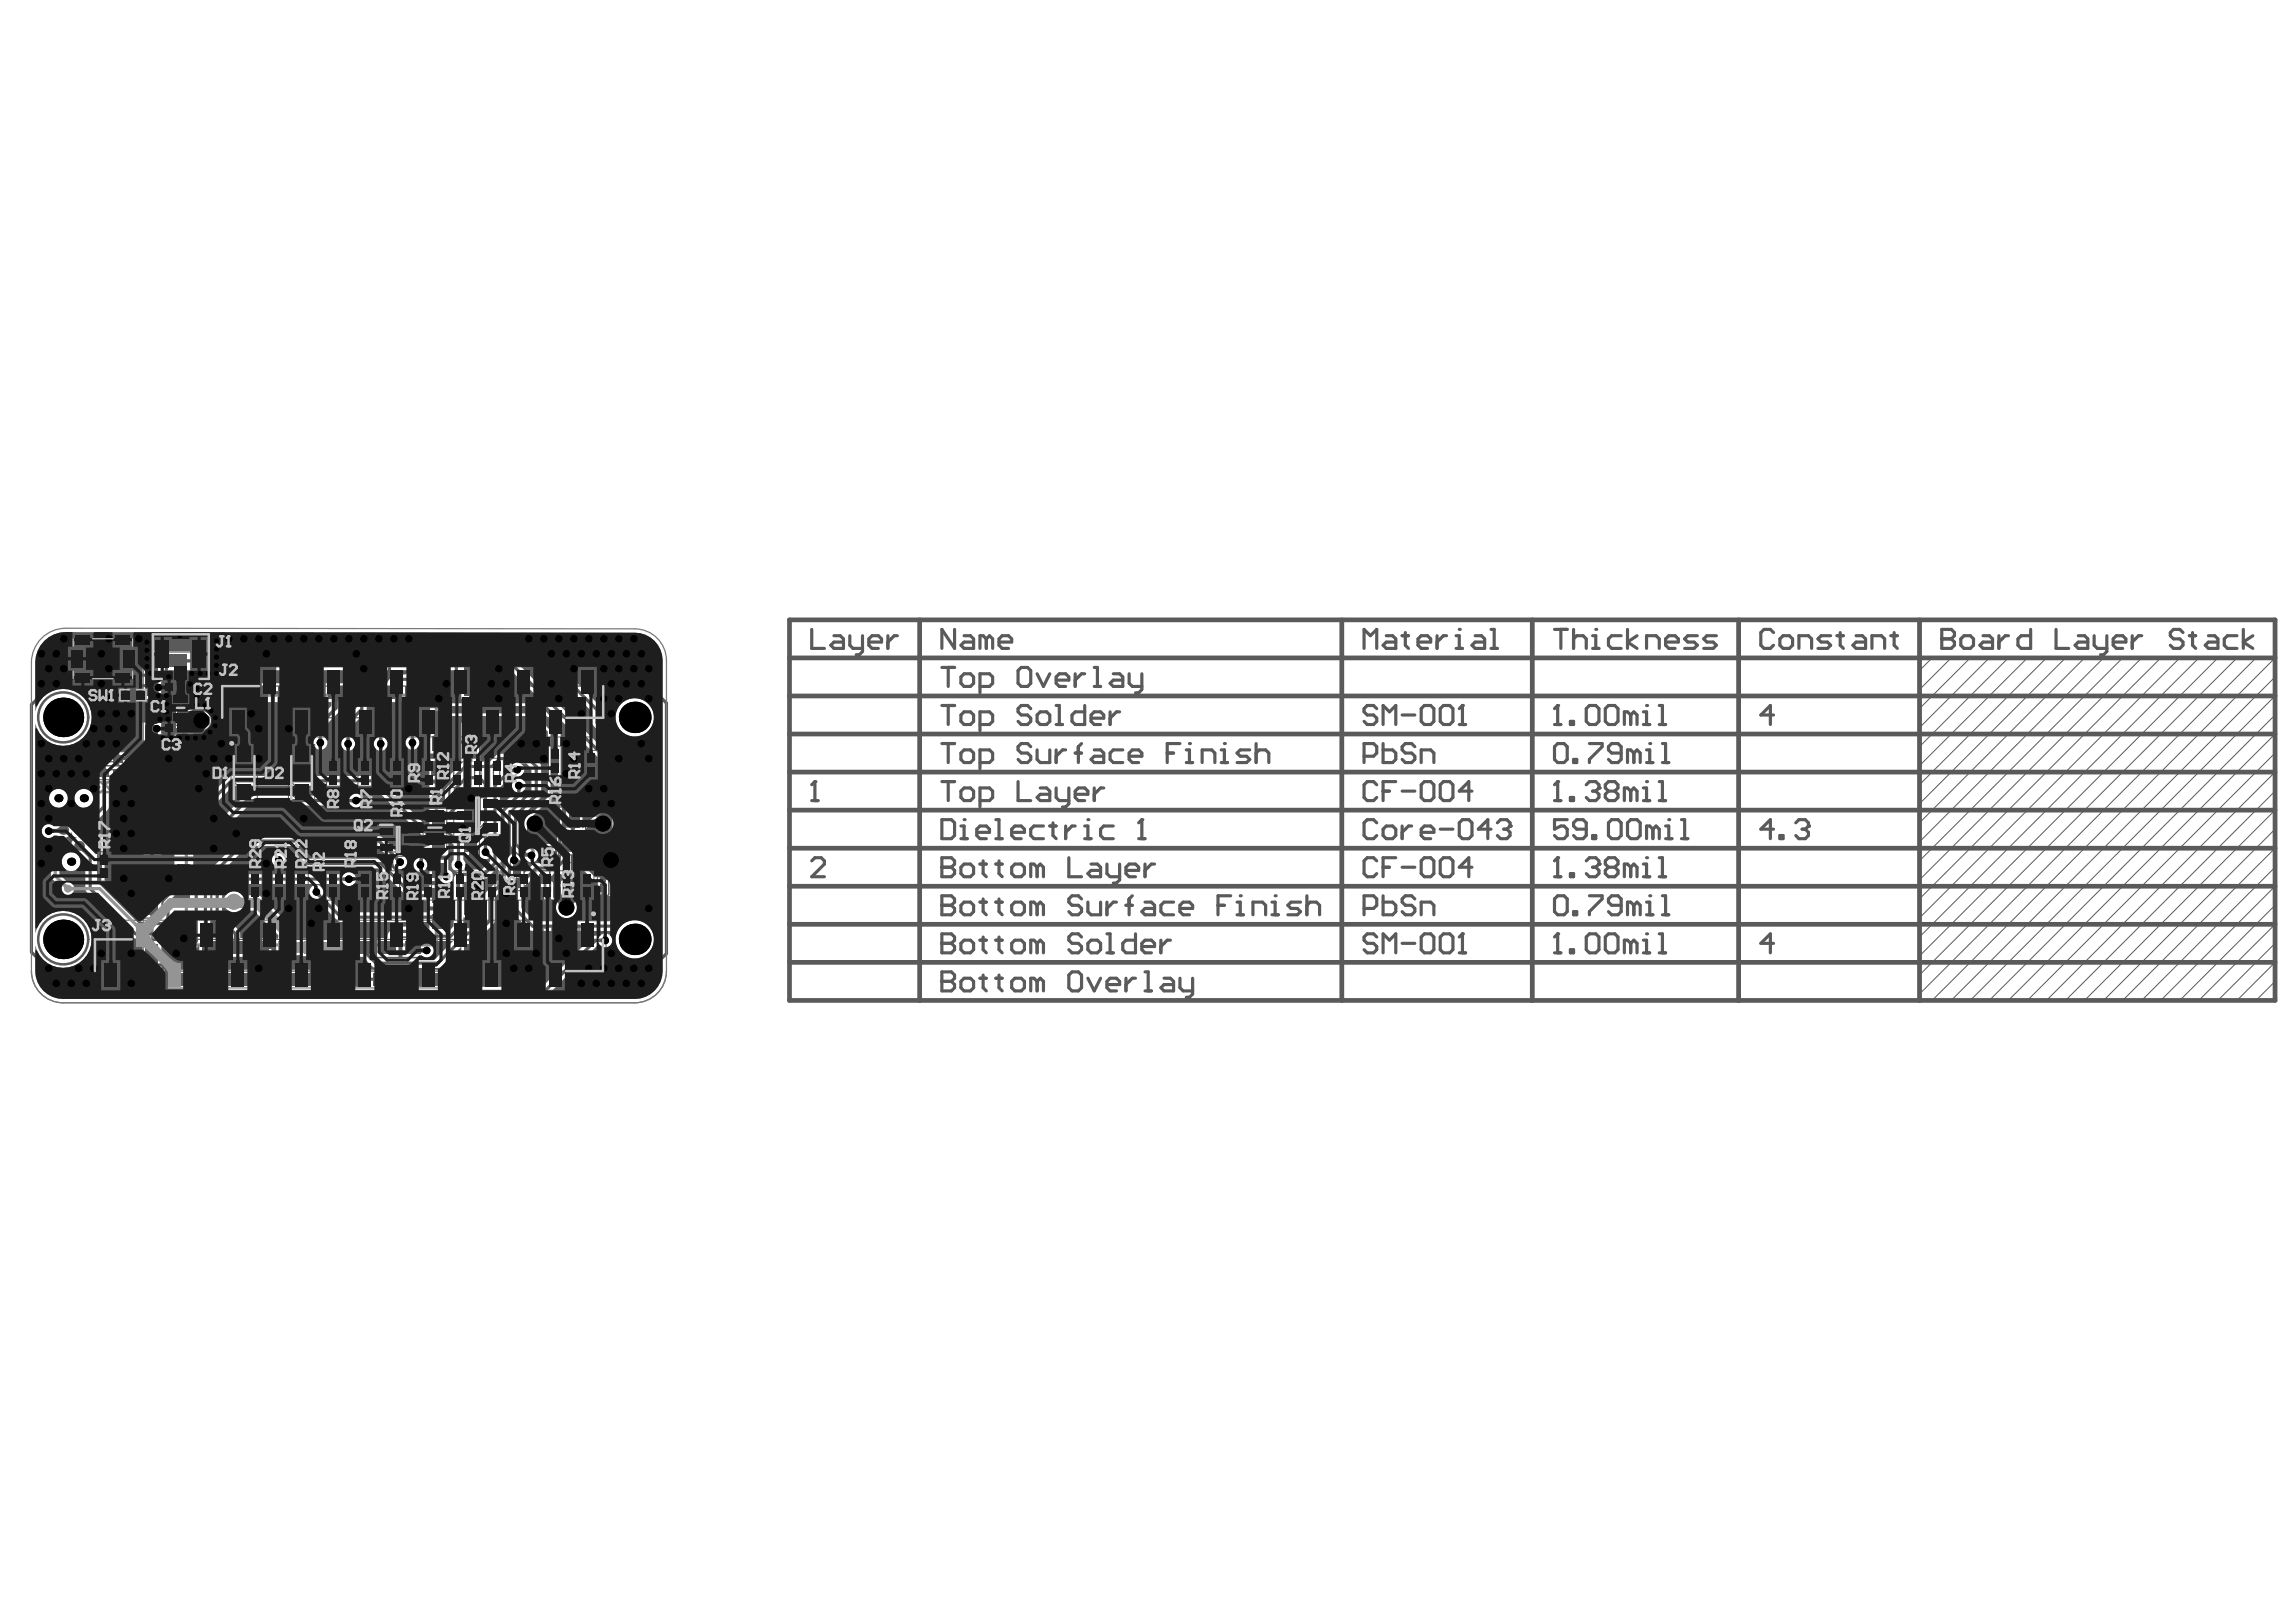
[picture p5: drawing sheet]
<svg xmlns="http://www.w3.org/2000/svg" width="297mm" height="210mm" viewBox="0 0 297 210" stroke-linecap="round" stroke-linejoin="round" font-family="sans-serif">
<path d="M37.5 107.3h.8M37.9 104.9h.1M37.9 104.9l.4 .4M37.9 104.9v2.4M40.7 106.5h-1.2l-.4-.4v-.8l.4-.4h1.2v2.4M41.5 107.3v-2.4l.8 .8 .8-.8v2.4" fill="none" stroke="#5a5a5a" stroke-width=".24"/>
<g fill="none" stroke="#5a5a5a" stroke-width=".13">
<path d="M12.4 97.3h3.8v1.8h-3.8zM12.4 99.1h3.8v1.8h-3.8zM21.2 93.5h2.9v1.5h-2.9zM21.2 88.2h2.9v1.5h-2.9zM28.3 86.3h50.1v9.1h-50.1zM29.9 96.4h3.4v7.3h-3.4zM37.3 96.4h3.4v7.3h-3.4zM42.2 98.1h1.8v3.8h-1.8zM46.3 98.1h1.8v3.8h-1.8zM50.4 98.1h1.8v3.8h-1.8zM54.6 98.1h1.7v3.8h-1.7zM58.2 98.1h1.8v3.8h-1.8z"/>
<path d="M60.9 98.1h1.8v3.8h-1.8zM63.4 98.1h1.7v3.8h-1.7zM71 96.5h1.7v3.8h-1.7zM75.6 97.1h1.7v3.8h-1.7zM11.9 119.1h66.5v9h-66.5zM12.6 110.2h1.8v3.8h-1.8zM32.1 112.7h1.8v3.8h-1.8zM35.2 112.7h1.8v3.8h-1.8zM38.1 112.7h1.8v3.8h-1.8zM42.2 112.7h1.8v3.8h-1.8zM46.3 112.7h1.8v3.8h-1.8zM48.8 106.5h5.5v4.3h-5.5z"/>
<path d="M50.4 112.7h1.8v3.8h-1.8zM54.5 112.7h1.8v3.8h-1.8zM54.7 104.4h3.1v5.4h-3.1zM58.6 112.7h1.8v3.8h-1.8zM58.7 102.7h6.2v5.7h-6.2zM62.7 112.7h1.8v3.8h-1.8zM66 111.5h1.8v3.8h-1.8zM66.8 112.7h1.8v3.8h-1.8zM69.3 112.7h3.6v3.8h-3.6zM69.9 112.7v3.8M70.2 107.7h2v3.9h-2zM70.3 103.9h5.4v3.7h-5.4z"/>
<path d="M71.1 112.7v3.8M71.2 112.7v3.8M71.7 112.7v3.8M72.5 107.7h3.2v3.9h-3.2zM73.4 112.9h1.4v3h-1.4zM75.1 112.7h1.7v3.8h-1.7zM76 107.7h2v3.9h-2zM77.3 112.7h1.4v3.1h-1.4zM78.9 112.9h1.5v2.9h-1.5zM80.5 112.9h1.2v2.2h-1.2z"/>
</g>
<g fill="none" stroke="#5a5a5a" stroke-width=".16">
<path d="M9.6 82.8h7.4v4.9h-7.4zM12.6 84.7h.1M12.6 85.3h.1M12.6 84.7v.6M12.7 85.2l-.1 .1M12.9 85.3v-.6l.2 .2 .2-.2v.6M13.9 84.8l-.3-.1-.1 .2 .3 .1 .1 .2-.1 .1-.3-.1M15.6 89.3h3.3v1.4h-3.3zM19.7 85.6h41.1v41h-41.1zM20.9 87.9h-1.1v-5.8h7.2v5.8h-1.2M21 88.4h4.8v6.4h-4.8zM21.8 93.9h1.6v.8h-1.6z"/>
<path d="M21.8 88.5h1.6v.8h-1.6zM23.9 82.9v.2M23.9 83h.6M24 82.4l-.1 .1 .1 .1h.5M24.4 82.9l.1 .1M24.5 83h.1M24.5 82.6v.1M73.7 113.6h.8v1.6h-.8zM79.2 113.5h.9v1.6h-.9zM80.8 113.5h.5v1h-.5z"/>
</g>
<path d="M28.3 88.7h-21.8l-2.4 2.5v32l2.4 2.5h5.4M78.4 88.7h5.6l2.2 2.3v32.4l-2.2 2.3h-5.6" fill="none" stroke="#5a5a5a" stroke-width=".41"/>
<g fill="#5a5a5a">
<path d="M14.3 89.6l.1-.2 .3-.1a.57 .57 0 0 1 .6 .7l-.1 .4a.57 .57 0 0 1-.5 .3 .57 .57 0 0 1-.5-.4h.2a.46 .46 0 0 0 .6 .1 .46 .46 0 0 0 .1-.6 .38 .38 0 0 0-.4-.3 .38 .38 0 0 0-.3 .3h-.2z"/>
<path d="M13.5 89.3h.1v1.1l.3-.2v.1l-.3 .4h-.1z"/>
</g>
<g fill="none" stroke="#5a5a5a" stroke-width=".16">
<path d="M13.5 97.8h1.6v.8h-1.6zM13.5 99.6h1.6v.8h-1.6zM19.7 85.6h41.1v41h-41.1zM22.6 90.3h1.6v2.6h-1.6zM28.7 88.8h49.3v4.1h-49.3zM30.3 97.8h2.6v4.4h-2.6zM37.7 97.8h2.6v4.4h-2.6zM42.7 99.2h.8v1.6h-.8zM46.8 99.2h.8v1.6h-.8zM50.9 99.2h.8v1.6h-.8zM55 99.2h.9v1.6h-.9zM58.7 99.2h.8v1.6h-.8z"/>
<path d="M61.4 99.2h.8v1.6h-.8zM63.8 99.2h.8v1.6h-.8zM71.4 97.6h.8v1.7h-.8zM76.1 98.2h.8v1.6h-.8zM13.1 111.3h.8v1.6h-.8zM30.3 101.2l1 1M32.6 113.8h.8v1.6h-.8zM35.7 113.8h.8v1.6h-.8zM37.7 101.2l1 1M38.6 113.8h.8v1.6h-.8zM42.7 113.8h.8v1.6h-.8zM46.8 113.8h.8v1.6h-.8z"/>
<path d="M50.5 107h2v3.3h-2zM50.9 113.8h.8v1.6h-.8zM51.6 107l-1.1 1.1M55 113.8h.8v1.6h-.8zM55.3 105.5h2v3.2h-2zM59.1 113.8h.8v1.6h-.8zM60.7 103.2h2.1v4.7h-2.1zM62.8 106.4l-1.5 1.5M63.2 113.8h.8v1.6h-.8zM66.5 112.5h.8v1.7h-.8zM67.3 113.8h.8v1.6h-.8zM69.8 113.8h1.4v1.6h-1.4z"/>
<path d="M70.4 113.8v1.6M70.6 108.4h1.3v2.6h-1.3zM70.6 113.8v1.6M71.4 104.4h3.2v2.6h-3.2zM71.6 113.8h.9v1.6h-.9zM72.8 108.7h2.6v1.9h-2.6zM73.6 108.7l-.8 .8M75.5 113.8h.9v1.6h-.9zM76.3 108.4h1.3v2.6h-1.3zM77.8 113.8h.4v.9h-.4zM12.3 121.6h65.7v4.1h-65.7z"/>
</g>
<g fill="none" stroke="#5a5a5a" stroke-width=".32">
<circle cx="30" cy="96.2" r=".16"/>
<circle cx="76.8" cy="118.3" r=".16"/>
</g>
<g fill="none" stroke="#5a5a5a" stroke-width=".13">
<path d="M18.5 84.4h43.5v43.5h-43.5zM250 85.1l-1.7 1.7M252.4 85.1l-4.1 4.1M254.9 85.1l-6.6 6.6M257.4 85.1l-9.1 9.1M259.8 85.1l-11.5 11.5M262.3 85.1l-14 14M264.8 85.1l-16.5 16.4M267.2 85.1l-18.9 18.9M269.7 85.1l-21.4 21.4M272.1 85.1l-23.8 23.8M274.6 85.1l-26.3 26.3"/>
<path d="M277.1 85.1l-28.8 28.8M279.5 85.1l-31.2 31.2M282 85.1l-33.7 33.7M284.5 85.1l-36.2 36.1M286.9 85.1l-38.6 38.6M289.4 85.1l-41.1 41.1M291.9 85.1l-43.6 43.5M294.3 85.1l-44.3 44.4M294.3 90.1l-39.4 39.4M294.3 87.6l-41.9 41.9M294.3 92.5l-36.9 37M294.3 95l-34.5 34.5"/>
<path d="M294.3 97.5l-32 32M294.3 99.9l-29.5 29.6M39.5 106.1h1.6M40.3 105.3v1.6M294.3 107.3l-22.2 22.2M294.3 104.8l-24.6 24.7M294.3 112.2l-17.2 17.3M294.3 109.8l-19.7 19.7M294.3 114.7l-14.8 14.8M294.3 102.4l-27.1 27.1M294.3 117.2l-12.3 12.3M294.3 119.6l-9.8 9.9"/>
<path d="M294.3 122.1l-7.4 7.4M294.3 127l-2.4 2.5M294.3 124.5l-4.9 5"/>
</g>
<g fill="none" stroke="#5a5a5a" stroke-width=".33">
<circle cx="8.2" cy="92.8" r="3.2"/>
<circle cx="8.2" cy="121.6" r="3.2"/>
</g>
<g fill="none" stroke="#5a5a5a" stroke-width=".61">
<path d="M102.1 85.1h192.2M102.1 80.2h192.2v49.3h-192.2zM102.1 99.9h192.2M102.1 90.1h192.2M102.1 95h192.2M119 80.2v49.3M173.6 80.2v49.3M198.2 80.2v49.3M224.9 80.2v49.3M248.3 80.2v49.3M102.1 109.8h192.2M102.1 114.7h192.2"/>
<path d="M102.1 119.6h192.2M102.1 104.8h192.2M102.1 124.5h192.2"/>
</g>
<g fill="none" stroke="#5a5a5a" stroke-width=".41">
<path d="M121.9 96.2h1.6M122.7 96.2v2.5M124.3 97.5l.4-.5h.8l.5 .5v.8l-.5 .4h-.8l-.4-.4zM126.8 98.7h1.2l.4-.4v-.8l-.4-.5h-1.2v2.5M133.4 96.6l-.5-.4h-.8l-.4 .4v.4l.4 .5h.8l.5 .4v.4l-.5 .4h-.8l-.4-.4M134.2 97v1.3l.4 .4h1.2v-1.7M136.6 97v1.7M137.9 97h-.4l-.9 .9M139.1 97.5h.8M139.9 96.2l-.4 .4v2.1M141.6 97h.8l.4 .5v1.2h-1.2l-.4-.4 .4-.4h1.2M145.3 97h-1.3l-.4 .5v.8l.4 .4h1.3"/>
<path d="M146.1 97.9h1.6v-.4l-.4-.5h-.8l-.4 .5v.8l.4 .4h.8M151 97.5h.8M152.7 96.2h-1.7v2.5M153.5 98.7h.8M153.5 97h.4v1.7"/>
</g>
<circle cx="153.9" cy="96.2" r=".2" fill="#5a5a5a"/>
<path d="M155.5 98.7v-1.7h1.3l.4 .5v1.2M158 97h.4v1.7M158 98.7h.8" fill="none" stroke="#5a5a5a" stroke-width=".41"/>
<circle cx="158.4" cy="96.2" r=".2" fill="#5a5a5a"/>
<path d="M161.7 97h-1.2l-.5 .5 .5 .4h.8l.4 .4-.4 .4h-1.3M162.5 97.5l.4-.5h.8l.4 .5v1.2M162.5 96.2v2.5M201.1 103.6h.8M201.5 101.1v2.5" fill="none" stroke="#5a5a5a" stroke-width=".41"/>
<circle cx="201.5" cy="101.1" r=".2" fill="#5a5a5a"/>
<path d="M201.5 101.1l-.4 .5M203.2 103.2h.4v.4h-.4zM205.2 101.6l.4-.5h.8l.5 .5v.4" fill="none" stroke="#5a5a5a" stroke-width=".41"/>
<circle cx="206.9" cy="102" r=".2" fill="#5a5a5a"/>
<path d="M206 102.4h.4M206.4 102.4l.5 .4v.4l-.5 .4h-.8l-.4-.4M206.9 102l-.5 .4M208.1 102.4h.8M208.1 102.4l-.4 .4v.4l.4 .4h.8l.4-.4v-.4l-.4-.4M208.1 102.4l-.4-.4v-.4l.4-.5h.8l.4 .5v.4l-.4 .4M211 102.4l-.4-.4h-.5v1.6M211 102.4v1.2M211 102.4l.4-.4 .4 .4v1.2M212.6 103.6h.8M212.6 102h.4v1.6" fill="none" stroke="#5a5a5a" stroke-width=".41"/>
<circle cx="213" cy="101.1" r=".2" fill="#5a5a5a"/>
<path d="M105 103.6h.8M105.4 101.1v2.5M214.7 103.6h.8M214.7 101.1h.4v2.5" fill="none" stroke="#5a5a5a" stroke-width=".41"/>
<circle cx="105.4" cy="101.1" r=".2" fill="#5a5a5a"/>
<path d="M123.5 81.4v2.5l-1.6-2.5v2.5M124.7 82.3h.8l.5 .4v1.2h-1.3l-.4-.4 .4-.4h1.3M127.6 82.7l-.4-.4h-.4v1.6M127.6 82.7v1.2M127.6 82.7l.4-.4 .4 .4v1.2M129.2 83.1h1.7v-.4l-.4-.4h-.8l-.5 .4v.8l.5 .4h.8M105.4 101.1l-.4 .5M121.9 125.8v2.4h1.2l.4-.4v-.4l-.4-.4h-1.2" fill="none" stroke="#5a5a5a" stroke-width=".41"/>
<circle cx="121.9" cy="127" r=".2" fill="#5a5a5a"/>
<g fill="none" stroke="#5a5a5a" stroke-width=".41">
<path d="M229.4 81.9l-.4-.5h-.8l-.4 .5v1.6l.4 .4h.8l.4-.4M230.7 82.3h.8l.4 .4v.8l-.4 .4h-.8l-.4-.4v-.8zM232.7 83.9v-1.6h1.3l.4 .4v1.2M236.8 82.3h-1.2l-.4 .4 .4 .4h.8l.4 .4-.4 .4h-1.2M237.7 82.3h.8M238.1 81.9v1.6l.4 .4M240.1 82.3h.8l.5 .4v1.2h-1.3l-.4-.4 .4-.4h1.3M242.2 83.9v-1.6h1.2l.4 .4v1.2M244.6 82.3h.9M245.1 81.9v1.6l.4 .4M229.4 107.3h-1.6l1.2-1.2v2.4M230.3 108.1h.4v.4h-.4z"/>
<path d="M232.3 106.5l.4-.4h.9l.4 .4v.4M121.9 125.8h1.2l.4 .4v.4l-.4 .4h-1.2M124.3 127l.4-.4h.8l.5 .4v.8l-.5 .4h-.8l-.4-.4zM126.8 126.6h.8M127.2 126.2v1.6l.4 .4M128.8 126.6h.9M129.2 126.2v1.6l.5 .4M130.9 127l.4-.4h.8l.4 .4v.8l-.4 .4h-.8l-.4-.4zM134.2 127l-.4-.4h-.4v1.6M134.2 127v1.2M134.2 127l.4-.4 .4 .4v1.2M138.3 126.2l.4-.4h.8l.4 .4v1.6l-.4 .4h-.8l-.4-.4z"/>
<path d="M140.7 126.6l.9 1.6 .8-1.6M143.2 127.4h1.6v-.4l-.4-.4h-.8l-.4 .4v.8l.4 .4h.8M145.7 126.6v1.6M146.9 126.6h-.4l-.8 .8M148.1 125.8h.4v2.4M148.1 128.2h.9M150.6 126.6h.8l.4 .4v1.2h-1.2l-.4-.4 .4-.4h1.2M152.7 126.6v1.2l.4 .4h1.2M154.3 126.6v2l-.4 .5h-.4"/>
</g>
<circle cx="234" cy="106.9" r=".2" fill="#5a5a5a"/>
<path d="M201.1 116.3l.4-.4h.8l.5 .4v1.7l-.5 .4h-.8l-.4-.4zM203.6 118h.4v.4h-.4zM205.6 115.9h1.7v.4l-1.7 1.7v.4M209.7 117.2h-1.2l-.4-.5v-.4l.4-.4h.8l.4 .4v1.7l-.4 .4h-.8l-.4-.4M211.4 117.2l-.4-.5h-.4v1.7M211.4 117.2v1.2M211.4 117.2l.4-.5 .4 .5v1.2M213 118.4h.8M213 116.7h.4v1.7M233.1 107.3h.5M233.6 107.3l.4 .4v.4l-.4 .4h-.9l-.4-.4M234 106.9l-.4 .4" fill="none" stroke="#5a5a5a" stroke-width=".41"/>
<circle cx="213.4" cy="115.9" r=".2" fill="#5a5a5a"/>
<g fill="none" stroke="#5a5a5a" stroke-width=".41">
<path d="M121.9 101.1h1.6M121.9 106.1h1.2l.4 .4v1.6l-.4 .4h-1.2zM122.7 101.1v2.5M124.3 102.4l.4-.4h.8l.5 .4v.8l-.5 .4h-.8l-.4-.4zM124.3 108.5h.8M124.3 106.9h.4v1.6M126.8 103.6h1.2l.4-.4v-.8l-.4-.4h-1.2v2.4M131.7 101.1v2.5h1.7M134.6 102h.8l.4 .4v1.2h-1.2l-.4-.4 .4-.4h1.2M136.6 102v1.2l.4 .4h1.3M138.3 102v2l-.4 .4h-.4M139.1 102.8h1.6v-.4l-.4-.4h-.8l-.4 .4v.8l.4 .4h.8"/>
<path d="M141.6 102v1.6M142.8 102h-.4l-.8 .8M215.1 118.4h.8M215.1 115.9h.4v2.5"/>
</g>
<circle cx="124.7" cy="106.1" r=".2" fill="#5a5a5a"/>
<path d="M126.4 107.7h1.6v-.4l-.4-.4h-.8l-.4 .4v.8l.4 .4h.8M128.8 108.5h.9M128.8 106.1h.4v2.4M130.9 107.7h1.6v-.4l-.4-.4h-.8l-.4 .4v.8l.4 .4h.8M135 106.9h-1.2l-.4 .4v.8l.4 .4h1.2M135.8 106.9h.8M136.2 106.5v1.6l.4 .4M137.9 106.9v1.6M139.1 106.9h-.4l-.8 .8M140.3 108.5h.9M140.3 106.9h.4v1.6" fill="none" stroke="#5a5a5a" stroke-width=".41"/>
<circle cx="140.7" cy="106.1" r=".2" fill="#5a5a5a"/>
<path d="M144 106.9h-1.2l-.4 .4v.8l.4 .4h1.2M147.3 108.5h.8M147.7 106.1v2.4" fill="none" stroke="#5a5a5a" stroke-width=".41"/>
<circle cx="147.7" cy="106.1" r=".2" fill="#5a5a5a"/>
<path d="M178.1 91.7l-.4-.4h-.8l-.4 .4v.4l.4 .4h.8l.4 .4v.4l-.4 .5h-.8l-.4-.5M178.9 93.8v-2.5l.9 .8 .8-.8v2.5M181.4 92.5h1.6M183.9 91.7l.4-.4h.8l.4 .4v1.6l-.4 .5h-.8l-.4-.5zM186.3 91.7l.4-.4h.9l.4 .4v1.6l-.4 .5h-.9l-.4-.5zM188.8 93.8h.8M189.2 91.3v2.5M147.7 106.1l-.4 .4" fill="none" stroke="#5a5a5a" stroke-width=".41"/>
<circle cx="189.2" cy="91.3" r=".2" fill="#5a5a5a"/>
<path d="M189.2 91.3l-.4 .4M229.4 92.5h-1.6l1.2-1.2v2.5M251.2 81.4v2.5h1.2l.5-.4v-.4l-.5-.4h-1.2" fill="none" stroke="#5a5a5a" stroke-width=".41"/>
<circle cx="251.2" cy="82.7" r=".2" fill="#5a5a5a"/>
<g fill="none" stroke="#5a5a5a" stroke-width=".41">
<path d="M251.2 81.4h1.2l.5 .5v.4l-.5 .4h-1.2M254.1 82.3h.8l.4 .4v.8l-.4 .4h-.8l-.4-.4v-.8zM256.6 82.3h.8l.4 .4v1.2h-1.2l-.5-.4 .5-.4h1.2M258.6 82.3v1.6M259.8 82.3h-.4l-.8 .8M262.7 81.4v2.5h-1.2l-.4-.4v-.8l.4-.4h1.2M266 81.4v2.5h1.6M268.9 82.3h.8l.4 .4v1.2h-1.2l-.4-.4 .4-.4h1.2M270.9 82.3v1.2l.4 .4h1.3M272.6 82.3v2l-.4 .4h-.5M273.4 83.1h1.6v-.4l-.4-.4h-.8l-.4 .4v.8l.4 .4h.8M275.9 82.3v1.6"/>
<path d="M277.1 82.3h-.4l-.8 .8M282.4 81.9l-.4-.5h-.8l-.4 .5v.4l.4 .4h.8l.4 .4v.4l-.4 .4h-.8l-.4-.4M283.2 82.3h.9M283.7 81.9v1.6l.4 .4M285.7 82.3h.8l.4 .4v1.2h-1.2l-.4-.4 .4-.4h1.2M289.4 82.3h-1.2l-.4 .4v.8l.4 .4h1.2M290.2 81.4v2.5M291.5 82.3l-1.3 .8 1.3 .8M202.8 106.1h-1.7v1.2l.8-.4h.4l.5 .4v.8l-.5 .4h-.8l-.4-.4M205.2 107.3h-1.2l-.4-.4v-.4l.4-.4h.8l.4 .4v1.6l-.4 .4h-.8l-.4-.4M206 108.1h.4v.4h-.4zM208.1 106.5l.4-.4h.8l.4 .4v1.6l-.4 .4h-.8l-.4-.4z"/>
<path d="M210.6 106.5l.4-.4h.8l.4 .4v1.6l-.4 .4h-.8l-.4-.4zM213.8 107.3l-.4-.4h-.4v1.6M213.8 107.3v1.2M213.8 107.3l.5-.4 .4 .4v1.2M215.5 106.9h.4v1.6M215.5 108.5h.8"/>
</g>
<circle cx="215.9" cy="106.1" r=".2" fill="#5a5a5a"/>
<path d="M217.5 108.5h.9M217.5 106.1h.4v2.4M201.1 123.3h.8M201.5 120.8v2.5" fill="none" stroke="#5a5a5a" stroke-width=".41"/>
<circle cx="201.5" cy="120.8" r=".2" fill="#5a5a5a"/>
<path d="M201.5 120.8l-.4 .5M203.2 122.9h.4v.4h-.4zM205.6 120.8h.8l.5 .5v1.6l-.5 .4h-.8l-.4-.4v-1.6zM208.1 120.8h.8l.4 .5v1.6l-.4 .4h-.8l-.4-.4v-1.6zM211 122.1l-.4-.4h-.5v1.6M211 122.1v1.2M211 122.1l.4-.4 .4 .4v1.2M212.6 123.3h.8M212.6 121.7h.4v1.6" fill="none" stroke="#5a5a5a" stroke-width=".41"/>
<circle cx="213" cy="120.8" r=".2" fill="#5a5a5a"/>
<path d="M201.1 96.6l.4-.4h.8l.5 .4v1.7l-.5 .4h-.8l-.4-.4zM203.6 98.3h.4v.4h-.4zM205.6 96.2h1.7v.4l-1.7 1.7v.4M209.7 97.5h-1.2l-.4-.5v-.4l.4-.4h.8l.4 .4v1.7l-.4 .4h-.8l-.4-.4M211.4 97.5l-.4-.5h-.4v1.7M211.4 97.5v1.2M211.4 97.5l.4-.5 .4 .5v1.2M213 98.7h.8M213 97h.4v1.7M214.7 123.3h.8M214.7 120.8h.4v2.5" fill="none" stroke="#5a5a5a" stroke-width=".41"/>
<circle cx="213.4" cy="96.2" r=".2" fill="#5a5a5a"/>
<path d="M201.1 81.4h1.7M201.9 81.4v2.5M203.6 81.4v2.5M203.6 82.7l.4-.4h.8l.4 .4v1.2M206 82.3h.4v1.6M206 83.9h.9M215.1 98.7h.8M215.1 96.2h.4v2.5" fill="none" stroke="#5a5a5a" stroke-width=".41"/>
<circle cx="206.4" cy="81.4" r=".2" fill="#5a5a5a"/>
<g fill="none" stroke="#5a5a5a" stroke-width=".41">
<path d="M105 81.4v2.5h1.7M107.9 82.3h.8l.4 .4v1.2h-1.2l-.4-.4 .4-.4h1.2M109.9 82.3v1.2l.5 .4h1.2M111.6 82.3v2l-.4 .4h-.4M112.4 83.1h1.6v-.4l-.4-.4h-.8l-.4 .4v.8l.4 .4h.8M114.9 82.3v1.6M116.1 82.3h-.4l-.8 .8M121.9 86.4h1.6M122.7 86.4v2.4M124.3 87.6l.4-.4h.8l.5 .4v.8l-.5 .4h-.8l-.4-.4zM126.8 88.8h1.2l.4-.4v-.8l-.4-.4h-1.2v2.5M132.1 86.4h.8l.5 .4v1.6l-.5 .4h-.8l-.4-.4v-1.6z"/>
<path d="M134.2 87.2l.8 1.6 .8-1.6M136.6 88h1.7v-.4l-.4-.4h-.9l-.4 .4v.8l.4 .4h.9M139.1 87.2v1.6M140.3 87.2h-.4l-.8 .8M141.6 86.4h.4v2.4M141.6 88.8h.8M144 87.2h.8l.5 .4v1.2h-1.3l-.4-.4 .4-.4h1.3M146.1 87.2v1.2l.4 .4h1.2M147.7 87.2v2l-.4 .5h-.4M209.7 82.3h-1.2l-.4 .4v.8l.4 .4h1.2M210.6 81.4v2.5M211.8 82.3l-1.2 .8 1.2 .8"/>
<path d="M213 83.9v-1.6h1.3l.4 .4v1.2M215.5 83.1h1.6v-.4l-.4-.4h-.8l-.4 .4v.8l.4 .4h.8M219.6 82.3h-1.2l-.5 .4 .5 .4h.8l.4 .4-.4 .4h-1.3M222.1 82.3h-1.3l-.4 .4 .4 .4h.8l.5 .4-.5 .4h-1.2M176.5 117.6h1.2l.4-.4v-.9l-.4-.4h-1.2v2.5M178.9 115.9v2.5h1.3l.4-.4v-.8l-.4-.5h-1.3M183 116.3l-.4-.4h-.8l-.4 .4v.4l.4 .5h.8l.4 .4v.4l-.4 .4h-.8l-.4-.4M183.9 118.4v-1.7h1.2l.4 .5v1.2M178.1 121.3l-.4-.5h-.8l-.4 .5v.4l.4 .4h.8l.4 .4v.4l-.4 .4h-.8l-.4-.4M178.9 123.3v-2.5l.9 .9 .8-.9v2.5M181.4 122.1h1.6M183.9 121.3l.4-.5h.8l.4 .5v1.6l-.4 .4h-.8l-.4-.4z"/>
<path d="M186.3 121.3l.4-.5h.9l.4 .5v1.6l-.4 .4h-.9l-.4-.4zM188.8 123.3h.8M189.2 120.8v2.5"/>
</g>
<circle cx="189.2" cy="120.8" r=".2" fill="#5a5a5a"/>
<path d="M105 111.4l.4-.4h.8l.5 .4v.4l-1.7 1.7h1.7M121.9 120.8v2.5h1.2l.4-.4v-.4l-.4-.4h-1.2M189.2 120.8l-.4 .5" fill="none" stroke="#5a5a5a" stroke-width=".41"/>
<circle cx="121.9" cy="122.1" r=".2" fill="#5a5a5a"/>
<g fill="none" stroke="#5a5a5a" stroke-width=".41">
<path d="M176.5 97.9h1.2l.4-.4v-.9l-.4-.4h-1.2v2.5M178.9 96.2v2.5h1.3l.4-.4v-.8l-.4-.5h-1.3M183 96.6l-.4-.4h-.8l-.4 .4v.4l.4 .5h.8l.4 .4v.4l-.4 .4h-.8l-.4-.4M183.9 98.7v-1.7h1.2l.4 .5v1.2M121.9 115.9v2.5h1.2l.4-.4v-.4l-.4-.4h-1.2M121.9 120.8h1.2l.4 .5v.4l-.4 .4h-1.2M124.3 122.1l.4-.4h.8l.5 .4v.8l-.5 .4h-.8l-.4-.4zM126.8 121.7h.8M127.2 121.3v1.6l.4 .4M128.8 121.7h.9M129.2 121.3v1.6l.5 .4M130.9 122.1l.4-.4h.8l.4 .4v.8l-.4 .4h-.8l-.4-.4z"/>
<path d="M134.2 122.1l-.4-.4h-.4v1.6M134.2 122.1v1.2M134.2 122.1l.4-.4 .4 .4v1.2M139.9 121.3l-.4-.5h-.8l-.4 .5v.4l.4 .4h.8l.4 .4v.4l-.4 .4h-.8l-.4-.4M140.7 122.1l.5-.4h.8l.4 .4v.8l-.4 .4h-.8l-.5-.4zM143.2 120.8h.4v2.5M143.2 123.3h.8M146.9 120.8v2.5h-1.2l-.4-.4v-.8l.4-.4h1.2M147.7 122.5h1.7v-.4l-.4-.4h-.9l-.4 .4v.8l.4 .4h.9M150.2 121.7v1.6M151.4 121.7h-.4l-.8 .8M229.4 122.1h-1.6l1.2-1.3v2.5"/>
</g>
<circle cx="121.9" cy="117.2" r=".2" fill="#5a5a5a"/>
<g fill="none" stroke="#5a5a5a" stroke-width=".41">
<path d="M121.9 115.9h1.2l.4 .4v.4l-.4 .5h-1.2M124.3 117.2l.4-.5h.8l.5 .5v.8l-.5 .4h-.8l-.4-.4zM126.8 116.7h.8M127.2 116.3v1.7l.4 .4M128.8 116.7h.9M129.2 116.3v1.7l.5 .4M130.9 117.2l.4-.5h.8l.4 .5v.8l-.4 .4h-.8l-.4-.4zM134.2 117.2l-.4-.5h-.4v1.7M134.2 117.2v1.2M134.2 117.2l.4-.5 .4 .5v1.2M139.9 116.3l-.4-.4h-.8l-.4 .4v.4l.4 .5h.8l.4 .4v.4l-.4 .4h-.8l-.4-.4M140.7 116.7v1.3l.5 .4h1.2v-1.7"/>
<path d="M143.2 116.7v1.7M144.4 116.7h-.4l-.8 .9M145.7 117.2h.8M146.5 115.9l-.4 .4v2.1M148.1 116.7h.9l.4 .5v1.2h-1.3l-.4-.4 .4-.4h1.3M151.8 116.7h-1.2l-.4 .5v.8l.4 .4h1.2M152.7 117.6h1.6v-.4l-.4-.5h-.8l-.4 .5v.8l.4 .4h.8M157.6 117.2h.8M159.2 115.9h-1.6v2.5M160 118.4h.9M160 116.7h.5v1.7"/>
</g>
<circle cx="160.5" cy="115.9" r=".2" fill="#5a5a5a"/>
<path d="M162.1 118.4v-1.7h1.2l.4 .5v1.2M164.6 116.7h.4v1.7M164.6 118.4h.8" fill="none" stroke="#5a5a5a" stroke-width=".41"/>
<circle cx="165" cy="115.9" r=".2" fill="#5a5a5a"/>
<path d="M121.9 111v2.5h1.2l.4-.5v-.4l-.4-.4h-1.2M168.3 116.7h-1.3l-.4 .5 .4 .4h.8l.5 .4-.5 .4h-1.2M169.1 117.2l.4-.5h.8l.4 .5v1.2M169.1 115.9v2.5M178.1 111.4l-.4-.4h-.8l-.4 .4v1.6l.4 .5h.8l.4-.5M178.9 112.2h.9M180.6 111h-1.7v2.5M181.4 112.2h1.6M183.9 111.4l.4-.4h.8l.4 .4v1.6l-.4 .5h-.8l-.4-.5zM186.3 111.4l.4-.4h.9l.4 .4v1.6l-.4 .5h-.9l-.4-.5zM190.4 112.2h-1.6l1.2-1.2v2.5" fill="none" stroke="#5a5a5a" stroke-width=".41"/>
<circle cx="121.9" cy="112.2" r=".2" fill="#5a5a5a"/>
<g fill="none" stroke="#5a5a5a" stroke-width=".41">
<path d="M121.9 91.3h1.6M122.7 91.3v2.5M124.3 92.5l.4-.4h.8l.5 .4v.8l-.5 .5h-.8l-.4-.5zM126.8 93.8h1.2l.4-.5v-.8l-.4-.4h-1.2v2.5M133.4 91.7l-.5-.4h-.8l-.4 .4v.4l.4 .4h.8l.5 .4v.4l-.5 .5h-.8l-.4-.5M134.6 92.1h.8l.4 .4v.8l-.4 .5h-.8l-.4-.5v-.8zM136.6 91.3h.4v2.5M136.6 93.8h.9M140.3 91.3v2.5h-1.2l-.4-.5v-.8l.4-.4h1.2M141.2 92.9h1.6v-.4l-.4-.4h-.8l-.4 .4v.8l.4 .5h.8M143.6 92.1v1.7M144.8 92.1h-.4l-.8 .8"/>
<path d="M121.9 111h1.2l.4 .4v.4l-.4 .4h-1.2M124.3 112.2l.4-.4h.8l.5 .4v.8l-.5 .5h-.8l-.4-.5zM126.8 111.8h.8M127.2 111.4v1.6l.4 .5M128.8 111.8h.9M129.2 111.4v1.6l.5 .5M130.9 112.2l.4-.4h.8l.4 .4v.8l-.4 .5h-.8l-.4-.5zM134.2 112.2l-.4-.4h-.4v1.7M134.2 112.2v1.3M134.2 112.2l.4-.4 .4 .4v1.3M138.3 111v2.5h1.6M141.2 111.8h.8l.4 .4v1.3h-1.2l-.5-.5 .5-.4h1.2"/>
<path d="M143.2 111.8v1.2l.4 .5h1.2M144.8 111.8v2.1l-.4 .4h-.4M145.7 112.6h1.6v-.4l-.4-.4h-.8l-.4 .4v.8l.4 .5h.8M148.1 111.8v1.7M149.4 111.8h-.4l-.9 .8M178.1 101.6l-.4-.5h-.8l-.4 .5v1.6l.4 .4h.8l.4-.4M178.9 102.4h.9M180.6 101.1h-1.7v2.5M181.4 102.4h1.6M183.9 101.6l.4-.5h.8l.4 .5v1.6l-.4 .4h-.8l-.4-.4zM186.3 101.6l.4-.5h.9l.4 .5v1.6l-.4 .4h-.9l-.4-.4zM190.4 102.4h-1.6l1.2-1.3v2.5"/>
<path d="M201.1 113.5h.8M201.5 111v2.5"/>
</g>
<circle cx="201.5" cy="111" r=".2" fill="#5a5a5a"/>
<path d="M201.5 111l-.4 .4M203.2 113h.4v.5h-.4zM205.2 111.4l.4-.4h.8l.5 .4v.4" fill="none" stroke="#5a5a5a" stroke-width=".41"/>
<circle cx="206.9" cy="111.8" r=".2" fill="#5a5a5a"/>
<path d="M206 112.2h.4M206.4 112.2l.5 .4v.4l-.5 .5h-.8l-.4-.5M206.9 111.8l-.5 .4M208.1 112.2h.8M208.1 112.2l-.4 .4v.4l.4 .5h.8l.4-.5v-.4l-.4-.4M208.1 112.2l-.4-.4v-.4l.4-.4h.8l.4 .4v.4l-.4 .4M211 112.2l-.4-.4h-.5v1.7M211 112.2v1.3M211 112.2l.4-.4 .4 .4v1.3M212.6 113.5h.8M212.6 111.8h.4v1.7" fill="none" stroke="#5a5a5a" stroke-width=".41"/>
<circle cx="213" cy="111" r=".2" fill="#5a5a5a"/>
<path d="M201.1 93.8h.8M201.5 91.3v2.5M214.7 113.5h.8M214.7 111h.4v2.5" fill="none" stroke="#5a5a5a" stroke-width=".41"/>
<circle cx="201.5" cy="91.3" r=".2" fill="#5a5a5a"/>
<path d="M201.5 91.3l-.4 .4M203.2 93.3h.4v.5h-.4zM205.6 91.3h.8l.5 .4v1.6l-.5 .5h-.8l-.4-.5v-1.6zM208.1 91.3h.8l.4 .4v1.6l-.4 .5h-.8l-.4-.5v-1.6zM211 92.5l-.4-.4h-.5v1.7M211 92.5v1.3M211 92.5l.4-.4 .4 .4v1.3M212.6 93.8h.8M212.6 92.1h.4v1.7" fill="none" stroke="#5a5a5a" stroke-width=".41"/>
<circle cx="213" cy="91.3" r=".2" fill="#5a5a5a"/>
<path d="M176.5 83.9v-2.5l.8 .9 .8-.9v2.5M179.3 82.3h.9l.4 .4v1.2h-1.3l-.4-.4 .4-.4h1.3M181.4 82.3h.8M181.8 81.9v1.6l.4 .4M183.5 83.1h1.6v-.4l-.4-.4h-.8l-.4 .4v.8l.4 .4h.8M185.9 82.3v1.6M187.1 82.3h-.4l-.8 .8M188.4 82.3h.4v1.6M188.4 83.9h.8M214.7 93.8h.8M214.7 91.3h.4v2.5" fill="none" stroke="#5a5a5a" stroke-width=".41"/>
<circle cx="188.8" cy="81.4" r=".2" fill="#5a5a5a"/>
<path d="M190.8 82.3h.9l.4 .4v1.2h-1.3l-.4-.4 .4-.4h1.3M192.9 83.9h.8M192.9 81.4h.4v2.5M178.1 106.5l-.4-.4h-.8l-.4 .4v1.6l.4 .4h.8l.4-.4M179.3 106.9h.9l.4 .4v.8l-.4 .4h-.9l-.4-.4v-.8zM181.4 106.9v1.6M182.6 106.9h-.4l-.8 .8M183.9 107.7h1.6v-.4l-.4-.4h-.8l-.4 .4v.8l.4 .4h.8M186.3 107.3h1.7M188.8 106.5l.4-.4h.8l.4 .4v1.6l-.4 .4h-.8l-.4-.4zM192.9 107.3h-1.6l1.2-1.2v2.4M193.7 106.5l.4-.4h.8l.5 .4v.4" fill="none" stroke="#5a5a5a" stroke-width=".41"/>
<circle cx="195.4" cy="106.9" r=".2" fill="#5a5a5a"/>
<path d="M194.5 107.3h.4M194.9 107.3l.5 .4v.4l-.5 .4h-.8l-.4-.4M195.4 106.9l-.5 .4" fill="none" stroke="#5a5a5a" stroke-width=".41"/>
<path d="M86.2 85.4v40.3a4.1 4.1 0 0 1-4.1 4.1h-73.9a4.1 4.1 0 0 1-4.1-4.1v-40a4.5 4.5 0 0 1 4.4-4.4l73.6 .1a4.1 4.1 0 0 1 4.1 4.1" fill="none" stroke="#787878" stroke-width=".16"/>
<g fill="none" stroke="#8c8c8c" stroke-width=".32">
<path d="M6.3 99h.8l-.6-.7v1.3M7.6 98.3h.4M7.8 98.3v1.1l.2 .2h.2l.2-.2M19.7 90.5v2.9M19.7 98.6v2.9M24.7 85.5h2.9M32.8 85.5h2.9M44.9 85.5h2.9M53 85.5h2.9M58.7 83.8h.4M58.9 82.5v1.3M60.4 83.4h-.6l-.2-.3v-.4l.2-.2h.6v1.3"/>
<path d="M60.8 83.8v-1.3l.5 .4 .4-.4v1.3M60.9 90.5v2.9M60.9 98.6v2.9M19.7 110.7v2.9M19.7 118.8v2.9M60.9 110.7v2.9M60.9 118.8v2.9M72.6 107.9v.8M72.8 109.3h2.6v.8h-2.6zM73 104.4v2.6M24.7 126.7h2.9M32.8 126.7h2.9"/>
<path d="M44.9 126.7h2.9M53 126.7h2.9"/>
</g>
<path d="M24.1 90h32.4v32.3h-32.4z" fill="none" stroke="#8c8c8c" stroke-width=".41"/>
<circle cx="58.9" cy="82.5" r=".16" fill="#8c8c8c"/>
<path d="M12.4 96.1h.9l-.7-.6v1.3M14.6 95.7l-.3-.2h-.4l-.2 .2v.2l.9 .9h-.9M15.4 96.3l-.4 .5M15.9 96.3h-.7l-.2-.2v-.4l.2-.2h.7v1.3M58.9 82.5l.2 .2M13.3 101.4l-.2-.2h-.5l-.2 .2v.2M14.6 101.4l-.3-.2h-.4l-.2 .2v.2l.9 .9h-.9M15.4 102.1l-.4 .4M15.9 102.1h-.7l-.2-.2v-.5l.2-.2h.7v1.3" fill="none" stroke="#8c8c8c" stroke-width=".32"/>
<circle cx="12.4" cy="101.6" r=".16" fill="#8c8c8c"/>
<g fill="none" stroke="#8c8c8c" stroke-width=".32">
<path d="M12.4 101.6l.2 .3M12.6 101.9h.2M12.6 101.9l-.2 .2v.2l.2 .2h.5l.2-.2M72.3 119.9v.7l-.2 .2h-.4l-.2-.2v-.7h1.2M77.2 105.6h.5M77.4 104.3v1.3M78.1 104.5l.2-.2h.4l.2 .2v.9l-.2 .2h-.4l-.2-.2M79.6 104.3h.4M79.6 105.6h.4M79.8 104.3v1.3M71.7 121.2l-.2 .2v.5l.2 .2h.2l.8-.9v.9M72.1 122.5h.4l.2 .2v.5l-.2 .2h-.2l-.2-.2z"/>
<path d="M72.1 122.5l-.4 .5-.2 .4M72.3 120.4l.4 .4"/>
</g>
<circle cx="77.4" cy="104.3" r=".16" fill="#8c8c8c"/>
<g fill="none" stroke="#8c8c8c" stroke-width=".32">
<path d="M54.9 88.8h.4M55.1 87.5v1.3M55.8 87.7l.2-.2h.6v1.3h-.6l-.2-.3zM57.1 88.8v-1.3l.4 .4 .4-.4v1.3M58.4 87.7l.2-.2h.4l.2 .2v.2l-.2 .2h-.4l-.2 .2v.2l.2 .3h.4l.2-.3M67.7 109.4h.2l.9-.8h.2v.8M67.9 109.9l-.2 .2v.4l.2 .2h.9l.2-.2v-.4l-.2-.2M77.4 104.3l.3 .2M77.8 117.7l-.2-.3v-.4l.2-.2h.8l.3 .2v.4l-.3 .3M78.8 109.9l-.2-.2v-.3l.2-.2h.4l.2 .2v.3l-.2 .2M78.8 109.9l-.2 .2v.2l.2 .2h.4l.2-.2v-.2l-.2-.2M78.8 109.9h.4"/>
<path d="M78.9 118.7h-1.3l.6-.6v.8M79.9 109.4l.2-.2h.4l.2 .2v.9l-.2 .2h-.4l-.2-.2"/>
</g>
<circle cx="55.1" cy="87.5" r=".16" fill="#8c8c8c"/>
<g fill="none" stroke="#8c8c8c" stroke-width=".32">
<path d="M55.1 87.5l.2 .2M64 114.9h1.3v-.7l-.2-.2h-.4l-.3 .2v.7M64 112.3h.2l.9-.9h.2v.9M64 112.7v.9l.9-.9h.2l.2 .2v.5l-.2 .2M64 114l.4 .4M72.7 102l-.3-.2h-.4l-.2 .2v.3l.9 .8h-.9M73.9 101.8v1.3h-.8M75.7 115.8l-.2 .2v.4l.2 .3h.2l.9-.9v.9M76.4 114.5v.7l-.2 .2h-.5l-.2-.2v-.7h1.3M76.4 114.9l.4 .5M76.6 117.1l.2 .2v.4l-.2 .3h-.4l-.3-.3v-.2l.3-.4h-.7v.9M82.3 113.8l-.2-.3v-.4l.2-.2h.9l.2 .2v.4l-.2 .3"/>
<path d="M83.2 114.2l.2 .2v.4l-.2 .2h-.5l-.2-.2v-.2l.2-.4h-.6v.8M69.6 121.3l-.3 .3v.4l.3 .2h.2l.8-.9v.9M70 122.8l-.2-.2h-.2l-.3 .2v.5l.3 .2h.2l.2-.2M70 122.8l.2-.2h.2l.2 .2v.5l-.2 .2h-.2l-.2-.2M70 122.8v.5M70.2 120v.7l-.2 .2h-.4l-.3-.2v-.7h1.3M70.2 120.5l.4 .4M73.9 120.7l-.2-.2v-.4l.2-.2h.8l.3 .2v.4l-.3 .2M74.3 121.2h.4l.3 .2v.4l-.3 .2h-.2l-.2-.2zM74.3 121.2l-.4 .4-.2 .4"/>
</g>
<g fill="#5a5a5a">
<path d="M60.7 106.1h.4v4.6h.9a.87 .87 0 0 0 1.4 .2v.6l-1.1 1h-2.3a.88 .88 0 0 0-.1-1.2v-.6h.8z"/>
<path d="M64.4 83.4h1.8l4 4 .4 .1h1.4l4.6 4.6v1.4l.2 .4 6.3 6.4v14.6l-4.3 4.3h-9.6l-1.8-1.7v-2.2h.4v-.7l.4-.2 1.1-1.1v2h.9v.2v-.2h.9l.1-.8v.2v1.7h.2l.5 .6a1.37 1.37 0 0 0 1.3 1.8 1.37 1.37 0 0 0 1.4-1.8 1.08 1.08 0 0 0 .3-1.1l.1-3.2h-.2v-.8l1.8 1.9 .2 .1h.5v.8h.7v.2h.2v.9h.5v.2h.7v-.9h.5v.9h.7v-.7h.3v-.8h.2v-.2h.7v-1.6h-.1v-12.1l-17-17zM81.3 114.7v.6h.5v-.6zM77.3 115.1v.7h.5v-.7zM70.4 115.7v.8h.7v-.8zM69.3 115.7v.8h.7v-.8z"/>
<path d="M5.7 83a3.9 3.9 0 0 1 2.8-1.2l73.6 .1a3.6 3.6 0 0 1 3.6 3.5v40.3a3.6 3.6 0 0 1-3.6 3.6h-73.9a3.6 3.6 0 0 1-3.6-3.6v-3.4a3.7 3.7 0 0 0 5.6 2.3 3.7 3.7 0 0 0 0-6.1 3.7 3.7 0 0 0-5.6 2.3v-27.2a3.7 3.7 0 0 0 5.6 2.3 3.7 3.7 0 0 0 0-6.1 3.7 3.7 0 0 0-5.6 2.3v-6.4a3.9 3.9 0 0 1 1.1-2.7zM30.4 84.3v1h2.3v-1zM21.7 84.3v1h2.9v-1zM50.6 84.3v1h2.3v-1zM40.5 84.3v1h4.3v-1zM19.9 84.3v1h1.4v-1zM27.7 84.3v1h2.3v-1zM47.9 84.3v1h2.3v-1zM18.4 84.3v1h1.1v-1zM35.7 84.3v1h4.4v-1zM50.6 85.7v1h2.3v-1zM47.9 85.7v1h2.3v-1zM40.5 85.7v1h4.3v-1zM35.7 85.7v1h4.4v-1zM30.4 85.7v1h2.3v-1zM27.7 85.7v1h2.3v-1zM21.7 85.7v1h2.9v-1zM19.9 85.7v1.5h1v-.5h.4v-1zM18.4 85.7v1.5h1.1v-1.5zM59.2 85.7v1h.5v.5h2.4v-1.5zM40.4 88.4v1h1.2v-1zM37.2 88.4v1h1.1v-1zM33.9 88.4v1h1.1v-1zM30.6 88.4v1h1.2v-1zM27.3 88.4v1h1.2v-1zM38.9 88.4v1h1.1v-1zM35.6 88.4v1h1.1v-1zM32.3 88.4v1h1.2v-1zM29 88.4v1h1.2v-1zM25.7 88.4v1h1.2v-1zM61.1 87.6v2.9h1v-2.9zM59.7 87.6v2.9h1v-2.9zM19.9 87.6v2.9h1v-2.9zM18.4 87.6v2.9h1.1v-2.9zM40.4 89.8v1.1h1.2v-1.1zM38.9 89.8v1.1h1.1v-1.1zM37.2 89.8v1.1h1.1v-1.1zM35.6 89.8v1.1h1.1v-1.1zM33.9 89.8v1.1h1.1v-1.1zM32.3 89.8v1.1h1.2v-1.1zM30.6 89.8v1.1h1.2v-1.1zM29 89.8v1.1h1.2v-1.1zM27.3 89.8v1.1h1.2v-1.1zM25.7 89.8v1.1h1.2v-1.1zM22.8 91.9v2.3h2v-.5h.1a1.24 1.24 0 0 0 1.8 .6 1.24 1.24 0 0 0 .3-1.8 1.24 1.24 0 0 0-1.8-.2h-.3l-.1-.1v-.3zM79.6 92.8a2.5 2.5 0 0 0 5 0 2.5 2.5 0 0 0-5 0zM61.1 93.5v2.3h1v-2.3zM19.9 93.5v2.3h1v-2.3zM18.4 93.5v2.3h1.1v-2.3zM59.7 93.5v2.3h1v-2.3zM24 94.9v1.2h1v-1.2zM22.6 94.9v1.2h1v-1.2zM42.1 88.4v2.5h.8v.4l-2 2.1-.1 2a.92 .92 0 0 0 0 1.4 .92 .92 0 0 0 1.3 0 .92 .92 0 0 0 0-1.4v-1.5l1.8-1.9 .2-.4v-.7h.8v-2.5zM45.4 88.4v2.5h.8v.6l-1.7 1.8-.1 2.3a.92 .92 0 0 0 0 1.3 .92 .92 0 0 0 1.3 0 .92 .92 0 0 0 0-1.3v-1.8l1.7-1.8v-1.1h.8v-2.5zM24 96.5v1.2h1v-1.2zM22.6 96.5v1.2h1v-1.2zM15.4 97.3v.7h.8v-.7zM61.1 96.2v2.3h1v-2.3zM59.7 96.2v2.3h1v-2.3zM19.9 96.2v2.3h1v-2.3zM18.4 96.2v2.3h1.1v-2.3zM15.4 98.4v.7h.8v-.7zM57 98.1v1.2h1v-1.2zM55.6 98.1v1.2h1v-1.2zM24 98.2v1.2h1v-1.2zM22.6 98.2v1.2h1v-1.2zM55.6 99.7v1.2h1v-1.2zM24 99.8v1.2h1v-1.2zM22.6 99.8v1.2h1v-1.2zM24 101.5v1.2h1v-1.2zM22.6 101.5v1.2h1v-1.2zM24 103.1v1.2h1v-1.2zM22.6 103.1v1.2h1v-1.2zM6.6 102.6a1.21 1.21 0 0 0-.1 1.2 1.21 1.21 0 0 0 1 .7l-.2 .3-.2 .3h1.1v.5h-1.1a1.04 1.04 0 0 0 .8 .8 .75 .75 0 0 0-.6 .4h-.4a.9 .9 0 0 0-1.3 .1 .9 .9 0 0 0 .1 1.3 .9 .9 0 0 0 1.3-.1l.5 .1a1.01 1.01 0 0 0 1 .3 1.01 1.01 0 0 0 .7-.8l.1 .3 .3 .3 .4 .1-.4 .2a1.06 1.06 0 0 0-.4 1.2 1.06 1.06 0 0 0 1.1 .7l.7 .7 .1 4 6 6.1 .4 .2h4.9l.5-.2 .6-.6h1.3v.9l-1 1v1.9l1.2 1.2v1.1l.2 .5 1.5 1.5 .4 .2h43.3l.5-.2 6.4-6.5h.3a.92 .92 0 0 0 1.4 .1 .92 .92 0 0 0-.1-1.4 .92 .92 0 0 0-1.3 .1h-.6l-.4 .2-6.5 6.4h-8v-.8h-6.1v.8h-3.1v-.8h-5v.8h-3.1v-.8h-9.1v.8h-3v-.8h-5v.8h-.3l-1.1-1.1-.1-1.4-1.2-1.2v-.9l.8-.8v1.5h2.7v-2.4h-1.3v-7.1l4.9-4.8h16.7l2.1 2a.92 .92 0 0 0 .9 1 .92 .92 0 0 0 .9-.9 .92 .92 0 0 0-1-1l-2.2-2.2-.4-.2-17.5 .1-5.5 5.3-.1 .2-.1 .4-.9-1v-1.8h-2.4v2.7h1.5l.5 .5h-2l-.1 .7-1.4 1.5v1.8l-.3 .3h-2.3l-5-5v-5.4l-1.5-1.5-.2-.2h-.7l-.6-.4 .6-.4 1.6-.1 1.3-1.3 .1-3.7h2.1v-.3h4l.9 .9v7.3a1.74 1.74 0 0 0 1.2 1.3h.3v.7h2.4v-1h1.3l.5-.2 5.4-5.4h13.2a.92 .92 0 0 0 1.3 .1 .92 .92 0 0 0 0-1.4 .92 .92 0 0 0-1.3 .1h-13.7l-5.7 5.6h-1v-.5h-2.4v.7l-.2-.2v-7.4l-.2-.4-1.5-1.4h-4.5v-.3h-2.1h.9v-1.8h-2.6v1.8h.4h-.4v1.8h.4v3.2l-.6 .6h-1.1l-.2-.2h.1a1.22 1.22 0 0 0 1-1.7 1.22 1.22 0 0 0-1.9-.4 1.22 1.22 0 0 0 .1 1.9 1 1 0 0 0-1 .8 1 1 0 0 0-1-.8 1.22 1.22 0 0 0 .2-1.8 1.22 1.22 0 0 0-1.8 .1zM19.9 101.6v4.3h1v-4.3zM18.4 101.6v4.3h1.1v-4.3zM55.6 91.6v2.6h.3v.4v.3h-.3v2.6h2.3v-2.6h-.2l-.1-.3 .1-.4h.2v-1.4l.1-.1h10.9l2 2v8.5l-2.1 2.1a1.55 1.55 0 0 0-1 1.1l.1 2.7 .2 .3 4.2 .1v-1.4l.3-.4v.4h.7v.4h-.7v.6l3-.1 .3 .3v.2h2.2v-.2l1.4-1.9 .1-2.2-.1-.2-.3-.1h-1.6l-2.2 2.3v-3.3h-2.2v3.6h-.5v-3.7l-.2-.3v-9.2l-.2-.5-2.8-2.7-11.8-.1-.3 .1-.7 .5zM7.4 108.9a.71 .71 0 0 0-.2 .8l-.4 .5-.2 .4v2.8l.2 .3 1.2 1.2a.84 .84 0 0 0 .8 .9 .84 .84 0 0 0 .8-.9 .84 .84 0 0 0-.9-.8l-1-1v-2.3l.4-.4a.97 .97 0 0 0 .9-1.3 .97 .97 0 0 0-1.6-.2zM75.8 109.8v.8h1v-.8zM71.4 109.8v.8h1v-.8zM70.1 109.8v.8h.9v-.8zM19.9 106.3v4.4h1v-4.4zM18.4 106.3v4.4h1.1v-4.4zM22.6 104.8v2.8h2.4v-1.6h.6l.4-.1 4.2-4.2h18l6.4 6.4 .5 .2h.5v1.2h-.5l-.2 .2-.9 .8-.1 .3v.4a.91 .91 0 0 0-.2 1.3 .91 .91 0 0 0 1.3 .1 .91 .91 0 0 0 .1-1.3l.5-.6h2.4v-2.1l.7 .7v2a.89 .89 0 0 0-.2 1 .89 .89 0 0 0 .9 .5l-.5 .5-.2 .5v6.1l-.7 .6v-2.7h-2.4v.3h-11.2l-2.6-2.6a.89 .89 0 0 0-.8-.9 .89 .89 0 0 0-1 .8 .89 .89 0 0 0 .9 1l3 2.9h11.7v1l-.5-.3-.2-.1-3.8 .1a1.5 1.5 0 0 0-.9 1.4h-1.4v2.4h2.7v-2.4l-.1-.1 .2-.1h3l.5 .4 .4 .2 3-.1 1.4-1.3v-1.7h.8v-2.5h.2v-.2h1.2v-2.2l.7-.1 .2-.1 1.4-1.4v1.7l-1.6 1.7-.1 3.3-1.2 1.2h-1l-.4 .2-3.7 3.7h-7.5l-.6-.6v-2h-2.8v2.4h1.4l1.5 1.4h8.5l2.8-2.7v2.2h1v-2.9h-.3l.4-.4h1l.4-.2 1.8-1.8v-3.3l1.6-1.7 .1-3 .1 .4 .3 .3-.1 3.2h.2v2.7l2.5 2.4h10.6l4.9-4.8 .2-.4-.1-15.4-6.4-6.6v-1.3l-.2-.5-5-4.9-.4-.2h-1.4l-4.2-4.1h-11.5l-.4 .1-1.2 1.3v2.6l-1.1 1.1h-1.4a1.75 1.75 0 0 0-1 1.1h-1.4v2.5h.8v1.5l-.8 .8-.1 2.4a.92 .92 0 0 0 0 1.3 .92 .92 0 0 0 1.3 0 .92 .92 0 0 0 0-1.3v-1.9l.8-.8v-2h.8v-2.3l.1-.1h.4v2.4h.8l-.1 4.6a.92 .92 0 0 0 0 1.3 .92 .92 0 0 0 1.3 0 .92 .92 0 0 0 0-1.4v-4.5h.8v-1.5l1.2-1.4v-1.3h2.8v-1.2h.2v-.2h3.1v-.7h1.9l16.5 16.5v11.6h-3.2l-.8-.9h.3v-.8h-1v.2l-.2-.3v-.7h-3v.6l-.2 .2h-2.3v.7l-1 .1-1.4 1.3v-1.6a1.03 1.03 0 0 0-.6-.8 .81 .81 0 0 0-.9-.2 .81 .81 0 0 0-.5 .7v-6l1.9-1.9a1.34 1.34 0 0 0 .1-1 .92 .92 0 0 0 .1-1.3 .92 .92 0 0 0-1.3 0 .92 .92 0 0 0 0 1.3v.3l-1.8 1.9v-2.6l1.5-1.6 .2 .1a.91 .91 0 0 0 1.3-.3 .91 .91 0 0 0-.4-1.3h.8l.7 .7v3.1l-2.7 2.7v4l.2 .4 1.3 1.3 .4 .2a.91 .91 0 0 0 1.2 .3 .91 .91 0 0 0 .3-1.3 .91 .91 0 0 0-1.2-.3l-1-.9v-3.2l2.5-2.5 .2-.4v-3.9l-1.2-1.3-.4-.2h-3.7l-.5 .2-.8 .9h-3.4l-2 1.9v-.8h-1v1.2h.6l-.5 .5h-1.5v2.8h2.4v-1.9l.3-.3v2.3l-.4 .4h-2.3v2.3h-.3l-6.4-6.4-.5-.2h-18.5l-.4 .2-4.2 4.2zM77.2 109.8v2h.4a.53 .53 0 0 0 .8 .4l.2-.4a.63 .63 0 0 0 .9-.1 .63 .63 0 0 0 0-.8l-.6-.5a.43 .43 0 0 0-.3-.4 .43 .43 0 0 0-.5 .1v-.3zM8 111.5a1.22 1.22 0 0 0 2.4 0 1.22 1.22 0 0 0-2.4 0zM55.6 111.3v2.7h1.4a.9 .9 0 0 0 1.5-.1 .9 .9 0 0 0-.5-1.3v-1.3zM27.7 114.8l-.2 .4v3.5l2.3 2.4v.3h-.7v2.4h2.7v-2.4h-.7v-.6l-.2-.4-2.2-2.2v-2.7l1.1-1.1h14.7a.92 .92 0 0 0 1.3 0 .92 .92 0 0 0 0-1.3 .92 .92 0 0 0-1.3 0h-15l-.4 .2zM19.9 113.7v2.3h1v-2.3zM18.4 113.7v2.3h1.1v-2.3zM35.3 110.8a.97 .97 0 0 0 0 1 .97 .97 0 0 0 1 .4l.4 .2h12.3l4.2 4.1h2.4v.8h2.4v-2.8h-2.4v.8h-1.9l-4.2-4.1-12.5-.1a.91 .91 0 0 0-.8-.7 .91 .91 0 0 0-.9 .4zM61.1 116.4v2.3h1v-2.3zM19.9 116.4v2.3h1v-2.3zM18.4 116.4v2.3h1.1v-2.3zM33.9 121.4v1h1.2v-1zM32.4 121.4v1h1.1v-1zM29.2 115.9a1.35 1.35 0 0 0 .1 1.7 1.35 1.35 0 0 0 1.7 .2h1.8l3.2 3.2v.5h-.3v2.2h2.6v-.1h.5h.2v.1h2.6v-.1h.5h.2v.1h2.6v-2.2h-2.6v.1h-.5h-.2v-.1h-2.6v.1h-.4l-.5-.1-.1-.3a1.8 1.8 0 0 0-.3-1.3l-3.8-3.8-.3-.2h-2.2a1.49 1.49 0 0 0-2.2 0zM33.9 122.8v1h1.2v-1zM32.4 122.8v1h1.1v-1zM52.1 121.4v2.4h2.7a.9 .9 0 0 0 1.3-.8 .9 .9 0 0 0-1.3-.8v-.8zM79.6 121.6a2.5 2.5 0 0 0 5 0 2.5 2.5 0 0 0-5 0zM61.1 121.8v2.9h1v-2.9zM19.9 121.8v2.9h1v-2.9zM18.4 121.8v2.9h1.1v-2.9zM59.2 125.5v1h2.9v-1.4h-2.4v.4zM56 125.5v1h2.8v-1zM50.6 125.5v1h2.3v-1zM47.9 125.5v1h2.3v-1zM40.5 125.5v1h4.3v-1zM35.7 125.5v1h4.4v-1zM30.4 125.5v1h2.3v-1zM27.7 125.5v1h2.3v-1zM21.7 125.5v1h2.9v-1zM19.9 125.1v1.4h1.4v-1h-.4v-.4zM18.4 125.1v1.4h1.1v-1.4zM21.7 126.9v1h2.9v-1zM19.9 126.9v1h1.4v-1zM18.4 126.9v1h1.1v-1z"/>
</g>
<g fill="#929292">
<path d="M7.7 109.5l.5 .5-.9 .7-.3-.3z"/>
<path d="M8.1 114.6l.3-.3 .4 .2-.5 .5z"/>
</g>
<g fill="#5a5a5a">
<path d="M41.2 95.4h.5l.1 .4h-.7z"/>
<path d="M49 95.5h.5l.1 .4h-.7z"/>
<path d="M72 116.5l.8-.5 .7 .5-1.2 .7-.1-.3z"/>
<path d="M44.8 95.5h.4l.2 .4h-.7z"/>
<path d="M53.2 95.4h.4l.1 .4h-.7z"/>
<path d="M77.5 110.8l1-.4-.4 1.4-.3-.4-.4-.1z"/>
<path d="M36.5 111.2l.3 .3-.3 .4-.3-.1z"/>
<path d="M40.9 115.9l.5-.4 .2 .4-.4 .2z"/>
</g>
<path d="M31.1 116.1l.7 .1-.3 1.3h-.6z" fill="#929292"/>
<g fill="#5a5a5a">
<path d="M54.5 122.8l.4-.1v.6l-.4-.1z"/>
<path d="M44.4 113.6l.4-.2v.7l-.4-.1z"/>
<path d="M6.6 107.2l.4 .1 .1 .4-.4 .1z"/>
<path d="M59.1 111.2h.4l.2 .4h-.7z"/>
<path d="M68.1 110.4l.3-.1-.1 .6-.3-.1z"/>
<path d="M66.8 102h.7l-.2 .4h-.4z"/>
<path d="M66.1 99.5l.4-.1 .2 .6-.4-.1z"/>
<path d="M77.6 121.5l.4-.1v.6l-.4-.1z"/>
<path d="M45.3 103.4l.4-.1v.6l-.4-.1z"/>
<path d="M62.6 109.5h.4l.1 .4h-.6z"/>
<path d="M51.1 111.2l.3-.3 .4 .2-.5 .5z"/>
<path d="M54.3 111.2l.4 .1 .1 .4-.7-.2z"/>
<path d="M80.1 113.1l.1 .2h.4v.4l-.4 .1-.1 .1z"/>
<path d="M78.7 113.4l.4-.1 .1-.1v.8l-.1-.2h-.4z"/>
<path d="M80.9 112.7h.4l.1 .4h-.6z"/>
<path d="M73.6 115.6h1v.7h-1z"/>
<path d="M73.9 112.7h.4l.1 .3 .2 .2h-1l.2-.2z"/>
<path d="M73 113.2h.6v.9l-.2-.2h-.4z"/>
<path d="M77.7 110.6l.1 .2h.3v.5h-.3l-.1 .1z"/>
<path d="M73.7 107.2h.8l-.1 .1-.1 .3h-.4l-.1-.3z"/>
<path d="M71.2 103.3h1v.7l.1 .3h-1.2l.1-.3z"/>
<path d="M15.8 99.6l.1 .2h.3v.4l-.3 .1-.1 .1z"/>
<path d="M77.3 113.1h.4v.6l-.1-.1-.3-.1z"/>
<path d="M78.3 113.2l.1 .1 .3 .1v.4h-.3l-.1 .2z"/>
<path d="M72.5 115a.82 .82 0 0 0 .4 1l.3 .4-.7 .7-.9-1z"/>
<path d="M72.5 113.1l.2 .1h.5v.7h-.1a.45 .45 0 0 0-.6 .3z"/>
<path d="M70.9 113.4h.3a.36 .36 0 0 0 .4-.3v1.2a.51 .51 0 0 0-.7-.3z"/>
<path d="M70.7 113.1a.51 .51 0 0 0 .6 .3v.6h-.2a.36 .36 0 0 0-.4 .3z"/>
<path d="M13 98.6h.9l-.2 .2v.3h-.5v-.3z"/>
<path d="M13.2 99.1h.5v.3l.2 .1h-.9l.2-.1z"/>
<path d="M13 100.5h.9l-.2 .1v.3h-.5v-.3z"/>
</g>
<path d="M7.5 109.6l.7 .5-.5 .2-.4-.2 .2-.3z" fill="#929292"/>
<g fill="#5a5a5a">
<path d="M10.3 110.1l.6-.6 .2 .5-.3 .3z"/>
<path d="M7.1 107.3l.3-.1 .2-.1 .1 .8-.5-.2z"/>
<path d="M10.7 107l.5 .2v.4l-.5 .2z"/>
<path d="M10.7 104.9l.5 .2v.5l-.5 .2z"/>
<path d="M53.8 88.8h.2l.4-.3 .2 .4-.3 .3v.2z"/>
<path d="M53 90.4h.8l-.2 .1v.4h-.4l-.1-.4z"/>
<path d="M50.5 88.5h.4l.2 .3h-.7l.1-.1z"/>
<path d="M49.7 90.4h.8l-.2 .1v.4h-.4l-.1-.4z"/>
<path d="M46.4 90.4h.8l-.1 .1-.1 .4h-.4v-.4z"/>
<path d="M43.1 90.4h.8l-.1 .1-.1 .4h-.4l-.1-.4z"/>
<path d="M24.6 105.2h.4v.4l-.3 .1-.1 .1z"/>
<path d="M22.6 109.3l.3-.1 .1-.2v.9l-.1-.2h-.3z"/>
<path d="M24.6 108.8l.1 .1 .3 .1v.4l-.3 .1-.1 .1z"/>
<path d="M24 113.7l.6-.6v.2l.3 .4-.3 .3-.4-.3z"/>
<path d="M23 115.2v1.2a.11 .11 0 0 0-.1-.2 .11 .11 0 0 0-.1 .1l-.1 .1-.2-.5 .4-.4z"/>
<path d="M23 119.7l.6 .6h-.2l-.4 .3-.3-.3 .3-.4z"/>
<path d="M26.4 121.4h.4v.3l.2 .1h-.8l.1-.1z"/>
<path d="M30.2 121.4h.5v.3l.2 .1h-.9l.2-.1z"/>
</g>
<g fill="#929292">
<path d="M36.4 120.6h1.3v.9l.3 .3h-1.9a.67 .67 0 0 0 .3-.7z"/>
<path d="M38 121.8l.3 .1 1 .1v1.2l-1.1 .1-.2 .1z"/>
<path d="M41.3 121.8l.3 .1 1 .1v1.2l-1.1 .1-.2 .1z"/>
<path d="M38 122l1.1-.1 .2-.1v1.6l-.3-.1-1-.1z"/>
<path d="M41.3 122l1.1-.1 .2-.1v1.6l-.3-.1-1-.1z"/>
</g>
<g fill="#5a5a5a">
<path d="M50.6 121.4h.4v.3l.1 .1h-.7l.1-.1z"/>
<path d="M54.4 122.6l.1 .1 .3 .1v.4l-.3 .1-.1 .1z"/>
<path d="M55.6 118.5l.3-.1 .1-.1v.8l-.1-.2h-.3z"/>
<path d="M55.6 115.7h.3l.1-.2v.8l-.1-.1-.3-.1z"/>
<path d="M57.6 105.1h.4v.4l-.3 .1-.1 .1z"/>
<path d="M57 101.8h.2l.4-.3 .3 .3-.3 .4v.2z"/>
<path d="M55.6 109.9h.3l.1-.2v.6h-.4z"/>
<path d="M56.3 94.3h1a.96 .96 0 0 0 .2 .9l-1.5 .1a.53 .53 0 0 0 .3-.7z"/>
<path d="M56 93.9h1.6a.53 .53 0 0 0-.3 .6v.4h-1a.96 .96 0 0 0-.3-1z"/>
<path d="M66.4 114.8h.8l-.1 .1-.1 .4h-.4v-.4z"/>
<path d="M67.4 113.6l.4 .1v.5h-.3l-.1 .1z"/>
<path d="M68.2 106.4l3.3-3.4 .9 .8v3.8l-.5 .4v1l-.2 .1h-3.5z"/>
<path d="M77.8 105.2h1.4v2.1l-1.4 1.8h-1.6l-.4-.4h-.9l.2-.8z"/>
</g>
<g fill="none" stroke="#5a5a5a" stroke-width=".41">
<path d="M13.4 98.2v6.2l-.9 1h-2.3M44.1 89.3l-.6 .6v1.7l-2.1 2.1v2.4M46.8 89.6v2.2l-1.8 1.8v2.7M49.3 96.3v-2.8l.8-.9v-3l.6-.6v-.5l.6-.6h1.4l1.5-1.4v-2.7l1-1h11.3l4.1 4.1h1.7l4.9 5v1.6l6.6 6.5v15.2l-4.7 4.6h-10.2l-2.1-2v-3.4l.4-.5h.6l1.6-1.6h2.6l1.1-1.1h.2v-.2M53.4 93.4v.1M53.4 89.6v6.5M53.9 89.2l1.5-1.4v-3.5l.3-.3h8.5l16.9 16.8v12.6M66.9 99.6l-.1 .1h-.8l-2 2v10l-1.4 1.5h-2.7l-.6 .6v6.3l-1 1.1h-2.8l-.6-.7h-3.6l-.5 .6v.9l-.6 .6M8.2 107.4l-.1 .1h-1.7l-.1 .1M10.2 109.5l1.5 1.4v4.1l5.8 5.8h4.9l1.9-1.8M10.2 107.4h1.4l1.3 1.3v5.5l5.3 5.3h2.9l.6-.6v-1.8l1.4-1.4h1.2M15.2 100h5.3l1.2 1.2v7.6l.6 .7h1.5l.2-.3h2.3l5.6-5.6h14.2"/>
<path d="M23.8 106.2v-.2l.6-.6h1.2l4.3-4.4h18.5l6.7 6.7h2.8l1.4 1.3v2.9M23.8 112.7v.2l1.6 1.6v7.3l-1 1v1.4l1.2 1.2v1.4l1.5 1.5h43.3l6.6-6.6h1.3M36.1 111.3h.1l.5 .5h12.6l4.2 4.1h3.3M40.9 115.4l3.2 3.3h12.2l.5 .5M45.1 113.8h-15.6l-1.4 1.4v3.3l2.3 2.3v1.8M51.8 111.6l-2.7-2.8h-17.3l-5.2 5.3v7.9l.6 .6M56.8 109.4v.1l-.6 .6h-.8l-.9 .9v.8l-.1 .1M56.8 102.8v-.2l3.4-3.4h3.4l1.1-1h3.7l1 1v3.7l-2.7 2.7v3.7l1.3 1.3h.7l.1 .1M56.8 106.1v-.2l.6-.6h.7l.8-.8v-2.4l1.4-1.5h1.7l.8 .9v8.8M67 114.1v.1M67.1 101.7v1.2l-2 2v9.3l-1.7 1.7v3.3l-1.6 1.5h-1.3l-3.9 3.9h-8l-1.2-1.2v-1.2M74.3 105.7l-.2 .2v2.4"/>
<path d="M74.9 111v.2l2.2 2.1h.8l.1 .3M77 110.8l.2 .2h1.6l.2 .3M78 113.6h.1M81.1 113.5l-1.5 .1h-1.6M50.2 122.6h.1M53.5 122.6l.4 .4h1.3"/>
</g>
<path d="M8.2 109.5l-1.1 1.1v2.8l1.7 1.6" fill="none" stroke="#929292" stroke-width=".41"/>
<path d="M8.2 109.5h.1" fill="none" stroke="#929292" stroke-width=".97"/>
<path d="M24.3 92.7l.4 .3h1.1l.2 .2M56.8 96.2v-3.3l.3-.3v-.2l.6-.6h11.5l2.5 2.5v11.4M66.5 111.3l.4 .4v.8M71.2 108.5h.1M72 115.5v.4l1.3 1.3M73.3 117.2v.3M74.1 115.1v1.2l-.8 .9" fill="none" stroke="#5a5a5a" stroke-width=".97"/>
<path d="M30.3 116.7l.1 .1h2.8l3.8 3.8v2h6.6" fill="none" stroke="#929292" stroke-width="1.3"/>
<path d="M74.1 111v2.6" fill="none" stroke="#5a5a5a" stroke-width=".48"/>
<path d="M74.1 113.6h-1.9l-.2 .1h-1.8" fill="none" stroke="#5a5a5a" stroke-width=".64"/>
<g fill="#000">
<circle cx="5.3" cy="96.2" r=".49"/>
<circle cx="5.3" cy="84.6" r=".49"/>
<circle cx="5.3" cy="88.5" r=".49"/>
<circle cx="6.3" cy="86.5" r=".49"/>
<circle cx="6.3" cy="98.2" r=".49"/>
<circle cx="7.3" cy="84.6" r=".49"/>
<circle cx="7.3" cy="88.5" r=".49"/>
<circle cx="8.3" cy="86.5" r=".49"/>
<circle cx="8.3" cy="82.7" r=".49"/>
<circle cx="8.3" cy="98.2" r=".49"/>
<circle cx="10.2" cy="98.2" r=".49"/>
<circle cx="11.2" cy="96.2" r=".49"/>
<circle cx="12.1" cy="90.4" r=".49"/>
<circle cx="12.1" cy="94.3" r=".49"/>
<circle cx="13.1" cy="96.2" r=".49"/>
<circle cx="13.1" cy="84.6" r=".49"/>
<circle cx="13.1" cy="88.5" r=".49"/>
<circle cx="13.1" cy="92.4" r=".49"/>
<circle cx="14.1" cy="90.4" r=".49"/>
<circle cx="14.1" cy="86.5" r=".49"/>
<circle cx="14.1" cy="82.7" r=".49"/>
<circle cx="14.1" cy="94.3" r=".49"/>
<circle cx="15" cy="96.2" r=".49"/>
<circle cx="15" cy="92.4" r=".49"/>
<circle cx="16" cy="94.3" r=".49"/>
<circle cx="17" cy="92.4" r=".49"/>
<circle cx="18" cy="82.7" r=".49"/>
<circle cx="21.8" cy="98.2" r=".49"/>
<circle cx="25.7" cy="98.2" r=".49"/>
<circle cx="27.7" cy="98.2" r=".49"/>
<circle cx="28.6" cy="96.2" r=".49"/>
<circle cx="29.6" cy="82.7" r=".49"/>
<circle cx="29.6" cy="98.2" r=".49"/>
<circle cx="31.5" cy="82.7" r=".49"/>
<circle cx="32.5" cy="92.4" r=".49"/>
<circle cx="33.5" cy="82.7" r=".49"/>
<circle cx="33.5" cy="94.3" r=".49"/>
<circle cx="33.5" cy="98.2" r=".49"/>
<circle cx="34.5" cy="84.6" r=".49"/>
<circle cx="35.4" cy="82.7" r=".49"/>
<circle cx="37.4" cy="82.7" r=".49"/>
<circle cx="37.4" cy="94.3" r=".49"/>
<circle cx="39.3" cy="82.7" r=".49"/>
<circle cx="41.2" cy="82.7" r=".49"/>
<circle cx="43.2" cy="82.7" r=".49"/>
<circle cx="45.1" cy="82.7" r=".49"/>
<circle cx="46.1" cy="84.6" r=".49"/>
<circle cx="47.1" cy="86.5" r=".49"/>
<circle cx="47.1" cy="82.7" r=".49"/>
<circle cx="49" cy="82.7" r=".49"/>
<circle cx="50.9" cy="82.7" r=".49"/>
<circle cx="52.9" cy="82.7" r=".49"/>
<circle cx="56.8" cy="90.4" r=".49"/>
<circle cx="57.7" cy="88.5" r=".49"/>
<circle cx="63.6" cy="88.5" r=".49"/>
<circle cx="64.5" cy="90.4" r=".49"/>
<circle cx="64.5" cy="86.5" r=".49"/>
<circle cx="65.5" cy="88.5" r=".49"/>
<circle cx="66.9" cy="99.6" r=".49"/>
<circle cx="67.4" cy="96.2" r=".49"/>
<circle cx="68.4" cy="82.7" r=".49"/>
<circle cx="69.4" cy="96.2" r=".49"/>
<circle cx="70.4" cy="82.7" r=".49"/>
<circle cx="70.4" cy="98.2" r=".49"/>
<circle cx="71.3" cy="84.6" r=".49"/>
<circle cx="71.3" cy="88.5" r=".49"/>
<circle cx="72.3" cy="90.4" r=".49"/>
<circle cx="72.3" cy="82.7" r=".49"/>
<circle cx="73.3" cy="96.2" r=".49"/>
<circle cx="73.3" cy="84.6" r=".49"/>
<circle cx="74.2" cy="86.5" r=".49"/>
<circle cx="74.2" cy="82.7" r=".49"/>
<circle cx="74.2" cy="98.2" r=".49"/>
<circle cx="75.2" cy="84.6" r=".49"/>
<circle cx="75.2" cy="92.4" r=".49"/>
<circle cx="76.2" cy="82.7" r=".49"/>
<circle cx="77.1" cy="84.6" r=".49"/>
<circle cx="78.1" cy="90.4" r=".49"/>
<circle cx="78.1" cy="86.5" r=".49"/>
<circle cx="78.1" cy="82.7" r=".49"/>
<circle cx="79.1" cy="84.6" r=".49"/>
<circle cx="79.1" cy="88.5" r=".49"/>
<circle cx="79.1" cy="92.4" r=".49"/>
<circle cx="80.1" cy="90.4" r=".49"/>
<circle cx="80.1" cy="86.5" r=".49"/>
<circle cx="80.1" cy="82.7" r=".49"/>
<circle cx="80.1" cy="98.2" r=".49"/>
<circle cx="81" cy="84.6" r=".49"/>
<circle cx="81" cy="88.5" r=".49"/>
<circle cx="82" cy="86.5" r=".49"/>
<circle cx="82" cy="82.7" r=".49"/>
<circle cx="83" cy="96.2" r=".49"/>
<circle cx="83" cy="84.6" r=".49"/>
<circle cx="83" cy="88.5" r=".49"/>
<circle cx="83.9" cy="90.4" r=".49"/>
<circle cx="83.9" cy="86.5" r=".49"/>
<circle cx="83.9" cy="98.2" r=".49"/>
<circle cx="5.3" cy="100.1" r=".49"/>
<circle cx="5.3" cy="104" r=".49"/>
<circle cx="5.3" cy="111.7" r=".49"/>
<circle cx="6.3" cy="107.6" r=".49"/>
<circle cx="6.3" cy="105.9" r=".49"/>
<circle cx="6.3" cy="109.8" r=".49"/>
<circle cx="6.3" cy="102" r=".49"/>
<circle cx="7.3" cy="100.1" r=".49"/>
<circle cx="9.2" cy="100.1" r=".49"/>
<circle cx="9.2" cy="104" r=".49"/>
<circle cx="11.2" cy="100.1" r=".49"/>
<circle cx="12.1" cy="102" r=".49"/>
<circle cx="15" cy="104" r=".49"/>
<circle cx="15" cy="107.9" r=".49"/>
<circle cx="16" cy="105.9" r=".49"/>
<circle cx="16" cy="109.8" r=".49"/>
<circle cx="16" cy="102" r=".49"/>
<circle cx="16" cy="113.7" r=".49"/>
<circle cx="17" cy="104" r=".49"/>
<circle cx="17" cy="115.6" r=".49"/>
<circle cx="17" cy="107.9" r=".49"/>
<circle cx="21.8" cy="113.7" r=".49"/>
<circle cx="25.7" cy="102" r=".49"/>
<circle cx="26.7" cy="100.1" r=".49"/>
<circle cx="27.7" cy="105.9" r=".49"/>
<circle cx="27.7" cy="109.8" r=".49"/>
<circle cx="30.6" cy="107.9" r=".49"/>
<circle cx="34.5" cy="111.7" r=".49"/>
<circle cx="34.5" cy="115.6" r=".49"/>
<circle cx="37.4" cy="117.6" r=".49"/>
<circle cx="39.3" cy="105.9" r=".49"/>
<circle cx="40.3" cy="119.5" r=".49"/>
<circle cx="41.2" cy="117.6" r=".49"/>
<circle cx="45.1" cy="117.6" r=".49"/>
<circle cx="45.1" cy="113.8" r=".49"/>
<circle cx="46.1" cy="103.6" r=".49"/>
<circle cx="51.8" cy="111.6" r=".49"/>
<circle cx="52.9" cy="117.6" r=".49"/>
<circle cx="52.9" cy="102" r=".49"/>
<circle cx="52.9" cy="113.7" r=".49"/>
<circle cx="54.4" cy="111.9" r=".49"/>
<circle cx="57.7" cy="113.4" r=".49"/>
<circle cx="59.3" cy="111.9" r=".49"/>
<circle cx="59.9" cy="107.2" r=".49"/>
<circle cx="61" cy="103.3" r=".49"/>
<circle cx="62" cy="114.6" r=".49"/>
<circle cx="62.8" cy="110.3" r=".49"/>
<circle cx="65.5" cy="119.5" r=".49"/>
<circle cx="65.5" cy="115.6" r=".49"/>
<circle cx="66.5" cy="111.3" r=".49"/>
<circle cx="67.1" cy="101.7" r=".49"/>
<circle cx="68.8" cy="110.7" r=".49"/>
<circle cx="73.3" cy="100.1" r=".49"/>
<circle cx="76.2" cy="102" r=".49"/>
<circle cx="77.1" cy="104" r=".49"/>
<circle cx="78.1" cy="102" r=".49"/>
<circle cx="79.1" cy="104" r=".49"/>
<circle cx="83.9" cy="117.6" r=".49"/>
<circle cx="6.3" cy="125.3" r=".49"/>
<circle cx="7.3" cy="127.3" r=".49"/>
<circle cx="9.2" cy="127.3" r=".49"/>
<circle cx="10.2" cy="125.3" r=".49"/>
<circle cx="11.2" cy="127.3" r=".49"/>
<circle cx="12.1" cy="125.3" r=".49"/>
<circle cx="13.1" cy="123.4" r=".49"/>
<circle cx="17" cy="123.4" r=".49"/>
<circle cx="17" cy="127.3" r=".49"/>
<circle cx="22.8" cy="123.4" r=".49"/>
<circle cx="23.8" cy="121.4" r=".49"/>
<circle cx="33.5" cy="125.3" r=".49"/>
<circle cx="55.2" cy="123" r=".49"/>
<circle cx="65.5" cy="123.4" r=".49"/>
<circle cx="66.5" cy="125.3" r=".49"/>
<circle cx="68.4" cy="125.3" r=".49"/>
<circle cx="69.4" cy="123.4" r=".49"/>
<circle cx="72.3" cy="121.4" r=".49"/>
<circle cx="73.3" cy="123.4" r=".49"/>
<circle cx="75.2" cy="127.3" r=".49"/>
<circle cx="76.2" cy="125.3" r=".49"/>
<circle cx="77.1" cy="127.3" r=".49"/>
<circle cx="78.1" cy="125.3" r=".49"/>
<circle cx="78.3" cy="121.7" r=".49"/>
<circle cx="79.1" cy="123.4" r=".49"/>
<circle cx="79.1" cy="127.3" r=".49"/>
<circle cx="80.1" cy="125.3" r=".49"/>
<circle cx="81" cy="127.3" r=".49"/>
<circle cx="82" cy="125.3" r=".49"/>
<circle cx="83" cy="127.3" r=".49"/>
<circle cx="83.9" cy="125.3" r=".49"/>
</g>
<circle cx="30.3" cy="116.7" r="1.03" fill="#929292"/>
<g fill="#000">
<circle cx="19" cy="85.2" r=".32"/>
<circle cx="19" cy="86.3" r=".32"/>
<circle cx="19" cy="84.2" r=".32"/>
<circle cx="19" cy="83.1" r=".32"/>
<circle cx="19.5" cy="87.1" r=".32"/>
<circle cx="20.3" cy="94.3" r=".49"/>
<circle cx="20.5" cy="90" r=".32"/>
<circle cx="20.5" cy="89" r=".49"/>
<circle cx="20.5" cy="87.9" r=".32"/>
<circle cx="20.7" cy="93.1" r=".32"/>
<circle cx="21.1" cy="95.5" r=".32"/>
<circle cx="21.5" cy="91.1" r=".32"/>
<circle cx="21.5" cy="90" r=".32"/>
<circle cx="21.5" cy="92.1" r=".32"/>
<circle cx="21.7" cy="93.1" r=".32"/>
<circle cx="21.8" cy="87.6" r=".32"/>
<circle cx="22.1" cy="95.5" r=".32"/>
<circle cx="23.2" cy="95.5" r=".32"/>
<circle cx="23.3" cy="82.3" r=".32"/>
<circle cx="24.3" cy="95.5" r=".32"/>
<circle cx="24.6" cy="88.5" r=".32"/>
<circle cx="24.8" cy="87.2" r=".32"/>
<circle cx="25.3" cy="95.5" r=".32"/>
<circle cx="25.5" cy="90.2" r=".32"/>
<circle cx="25.5" cy="89.1" r=".32"/>
<circle cx="25.5" cy="91.2" r=".32"/>
<circle cx="25.9" cy="87.2" r=".32"/>
<circle cx="26" cy="93.2" r="1.03"/>
<circle cx="26.4" cy="95.4" r=".32"/>
<circle cx="26.5" cy="91.3" r=".32"/>
<circle cx="26.9" cy="87.2" r=".32"/>
<circle cx="27.2" cy="94.7" r=".32"/>
<circle cx="27.3" cy="92" r=".32"/>
<circle cx="27.8" cy="93.9" r=".32"/>
<circle cx="27.9" cy="92.9" r=".32"/>
<circle cx="28" cy="85.1" r=".32"/>
<circle cx="28" cy="87.2" r=".32"/>
<circle cx="28" cy="86.1" r=".32"/>
<circle cx="28" cy="82.9" r=".32"/>
<circle cx="28" cy="84" r=".32"/>
<circle cx="41.4" cy="96.1" r=".49"/>
<circle cx="45" cy="96.3" r=".49"/>
<circle cx="49.3" cy="96.3" r=".49"/>
<circle cx="53.4" cy="96.1" r=".49"/>
<circle cx="36.1" cy="111.3" r=".49"/>
<circle cx="40.9" cy="115.4" r=".49"/>
<circle cx="73.3" cy="117.5" r="1.03"/>
<circle cx="79" cy="111.3" r="1.03"/>
</g>
<circle cx="8.8" cy="115" r=".49" fill="#929292"/>
<g fill="#000">
<circle cx="8.2" cy="92.8" r="2.57"/>
<circle cx="82.1" cy="92.8" r="2.04"/>
<circle cx="7.6" cy="103.3" r=".52"/>
<circle cx="9.2" cy="111.5" r=".52"/>
<circle cx="10.8" cy="103.3" r=".52"/>
<circle cx="69.2" cy="106.6" r="1.03"/>
<circle cx="78" cy="106.6" r="1.03"/>
<circle cx="8.2" cy="121.6" r="2.57"/>
<circle cx="82.1" cy="121.6" r="2.04"/>
</g>
<g fill="#5a5a5a">
<path d="M66.4 111.9h1v1.2h-1z" fill-rule="evenodd"/>
<path d="M66.4 113.6h1v1.3h-1z" fill-rule="evenodd"/>
<path d="M36.2 84.7h8.2v1.6h-8.2z" fill-rule="evenodd"/>
<path d="M48.3 84.7h4.2v1.6h-4.2z" fill-rule="evenodd"/>
<path d="M28.1 84.7h4.2v1.6h-4.2z" fill-rule="evenodd"/>
<path d="M56.4 84.7h5.3v1.6h-5.3z" fill-rule="evenodd"/>
<path d="M18.9 84.7h5.3v1.6h-5.3z" fill-rule="evenodd"/>
<path d="M60.1 84.7h1.6v5.3h-1.6z" fill-rule="evenodd"/>
<path d="M60.1 122.2h1.6v5.3h-1.6z" fill-rule="evenodd"/>
<path d="M60.1 93.9h1.6v4.2h-1.6z" fill-rule="evenodd"/>
<path d="M60.1 114.1h1.6v4.2h-1.6z" fill-rule="evenodd"/>
<path d="M60.1 102h1.6v8.2h-1.6z" fill-rule="evenodd"/>
<path d="M56.4 125.9h5.3v1.6h-5.3z" fill-rule="evenodd"/>
<path d="M18.9 125.9h5.3v1.6h-5.3z" fill-rule="evenodd"/>
<path d="M48.3 125.9h4.2v1.6h-4.2z" fill-rule="evenodd"/>
<path d="M28.1 125.9h4.2v1.6h-4.2z" fill-rule="evenodd"/>
<path d="M36.2 125.9h8.2v1.6h-8.2z" fill-rule="evenodd"/>
<path d="M18.9 122.2h1.6v5.3h-1.6z" fill-rule="evenodd"/>
<path d="M18.9 84.7h1.6v5.3h-1.6z" fill-rule="evenodd"/>
<path d="M18.9 114.1h1.6v4.2h-1.6z" fill-rule="evenodd"/>
<path d="M18.9 93.9h1.6v4.2h-1.6z" fill-rule="evenodd"/>
<path d="M18.9 102h1.6v8.2h-1.6z" fill-rule="evenodd"/>
<path d="M56 92h1.6v1.9h-1.6z" fill-rule="evenodd"/>
<path d="M56 111.7h1.6v1.9h-1.6z" fill-rule="evenodd"/>
<path d="M56 95.2h1.6v2h-1.6z" fill-rule="evenodd"/>
<path d="M56 108.4h1.6v1.9h-1.6z" fill-rule="evenodd"/>
<path d="M56 98.5h1.6v2h-1.6z" fill-rule="evenodd"/>
<path d="M56 101.8h1.6v2h-1.6z" fill-rule="evenodd"/>
<path d="M56 105.1h1.6v1.9h-1.6z" fill-rule="evenodd"/>
<path d="M56 114.9h1.6v2h-1.6z" fill-rule="evenodd"/>
<path d="M56 118.2h1.6v2h-1.6z" fill-rule="evenodd"/>
<path d="M52.5 121.8h1.9v1.6h-1.9z" fill-rule="evenodd"/>
<path d="M49.2 121.8h1.9v1.6h-1.9z" fill-rule="evenodd"/>
<path d="M45.9 121.8h1.9v1.6h-1.9z" fill-rule="evenodd"/>
</g>
<g fill="#929292">
<path d="M42.6 121.8h2v1.6h-2z" fill-rule="evenodd"/>
<path d="M39.3 121.8h2v1.6h-2z" fill-rule="evenodd"/>
<path d="M36.1 121.8h1.9v1.6h-1.9z" fill-rule="evenodd"/>
</g>
<g fill="#5a5a5a">
<path d="M32.8 121.8h1.9v1.6h-1.9z" fill-rule="evenodd"/>
<path d="M29.5 121.8h1.9v1.6h-1.9z" fill-rule="evenodd"/>
<path d="M26.2 121.8h1.9v1.6h-1.9z" fill-rule="evenodd"/>
<path d="M23 118.3h1.6v2h-1.6z" fill-rule="evenodd"/>
<path d="M23 115.1h1.6v1.9h-1.6z" fill-rule="evenodd"/>
<path d="M23 111.8h1.6v1.9h-1.6z" fill-rule="evenodd"/>
<path d="M23 108.5h1.6v1.9h-1.6z" fill-rule="evenodd"/>
<path d="M23 105.2h1.6v1.9h-1.6z" fill-rule="evenodd"/>
<path d="M23 101.9h1.6v2h-1.6z" fill-rule="evenodd"/>
<path d="M23 98.6h1.6v2h-1.6z" fill-rule="evenodd"/>
<path d="M23 95.4h1.6v1.9h-1.6z" fill-rule="evenodd"/>
<path d="M23 92.1h1.6v1.9h-1.6z" fill-rule="evenodd"/>
<path d="M26.1 88.8h2v1.6h-2z" fill-rule="evenodd"/>
<path d="M29.4 88.8h1.9v1.6h-1.9z" fill-rule="evenodd"/>
<path d="M32.7 88.8h1.9v1.6h-1.9z" fill-rule="evenodd"/>
<path d="M36 88.8h1.9v1.6h-1.9z" fill-rule="evenodd"/>
<path d="M39.3 88.8h1.9v1.6h-1.9z" fill-rule="evenodd"/>
<path d="M42.6 88.8h1.9v1.6h-1.9z" fill-rule="evenodd"/>
<path d="M45.8 88.8h2v1.6h-2z" fill-rule="evenodd"/>
<path d="M49.1 88.8h2v1.6h-2z" fill-rule="evenodd"/>
<path d="M52.4 88.8h1.9v1.6h-1.9z" fill-rule="evenodd"/>
</g>
<g fill="#5a5a5a">
<circle cx="10.2" cy="105.4" r=".63"/>
<circle cx="8.2" cy="105.4" r=".63"/>
<circle cx="10.2" cy="107.4" r=".63"/>
<circle cx="8.2" cy="107.4" r=".63"/>
<circle cx="10.2" cy="109.5" r=".63"/>
</g>
<circle cx="8.2" cy="109.5" r=".63" fill="#929292"/>
<g fill="#5a5a5a">
<path d="M12.8 99.5h1.3v1h-1.3z" fill-rule="evenodd"/>
<path d="M12.8 97.7h1.3v1h-1.3z" fill-rule="evenodd"/>
<path d="M69.7 114.9h1v1.2h-1z" fill-rule="evenodd"/>
<path d="M69.7 113.1h1v1.2h-1z" fill-rule="evenodd"/>
<path d="M71.6 113.1h.9v1.2h-.9z" fill-rule="evenodd"/>
<path d="M71.6 114.9h.9v1.2h-.9z" fill-rule="evenodd"/>
<path d="M77.7 114.4h.6v1h-.6z" fill-rule="evenodd"/>
<path d="M77.7 113.1h.6v1h-.6z" fill-rule="evenodd"/>
<path d="M14.6 97.7h1.2v1h-1.2z" fill-rule="evenodd"/>
<path d="M14.6 99.5h1.2v1h-1.2z" fill-rule="evenodd"/>
<path d="M71.1 104.3h1.3v2.9h-1.3z" fill-rule="evenodd"/>
<path d="M73.6 104.3h1.3v2.9h-1.3z" fill-rule="evenodd"/>
<path d="M73.1 107.9h.4v.8h-.4z" fill-rule="evenodd"/>
<path d="M73.9 107.9h.4v.8h-.4z" fill-rule="evenodd"/>
<path d="M74.7 107.9h.5v.8h-.5z" fill-rule="evenodd"/>
<path d="M74.7 110.6h.5v.8h-.5z" fill-rule="evenodd"/>
<path d="M73.9 110.6h.4v.8h-.4z" fill-rule="evenodd"/>
<path d="M73.1 110.6h.4v.8h-.4z" fill-rule="evenodd"/>
<path d="M76.2 110.2h1.5v1.2h-1.5z" fill-rule="evenodd"/>
<path d="M76.2 107.9h1.5v1.2h-1.5z" fill-rule="evenodd"/>
<path d="M70.5 110.2h1.5v1.2h-1.5z" fill-rule="evenodd"/>
<path d="M70.5 107.9h1.5v1.2h-1.5z" fill-rule="evenodd"/>
<path d="M73.6 113.2h1v.9h-1z" fill-rule="evenodd"/>
<path d="M73.6 114.6h1v1h-1z" fill-rule="evenodd"/>
<path d="M80.7 113.1h.7v.7h-.7z" fill-rule="evenodd"/>
<path d="M80.7 114.2h.7v.7h-.7z" fill-rule="evenodd"/>
<path d="M79.1 114.6h1.1v.9h-1.1z" fill-rule="evenodd"/>
<path d="M79.1 113.1h1.1v1h-1.1z" fill-rule="evenodd"/>
</g>
<g fill="#1e1e1e">
<path d="M63.9 104.5l.5-.5 .7 .8-.4 .4z"/>
<path d="M69.2 107.6l1-1 .1 .3 .3 .4-.7 .7-.4-.3z"/>
<path d="M76.5 106.1l.5-.1 .3-.1v1.4l-.3-.2h-.5z"/>
<path d="M5.7 83a4.4 4.4 0 0 1 3.7-1.2v.8h2.7v-.7l.1-.1h2.4v.8h2.6v-.6l.2-.2 64.5 .1a3.6 3.6 0 0 1 3.8 3.5v40.3a3.6 3.6 0 0 1-3.6 3.6h-73.9a3.6 3.6 0 0 1-3.6-3.6v-2.7h.2a3.7 3.7 0 0 0 5.6 1.5 3.7 3.7 0 0 0 0-5.9 3.7 3.7 0 0 0-5.6 1.6l-.2-.1v-25.8l.2-.1a3.7 3.7 0 0 0 5.6 1.6 3.7 3.7 0 0 0 0-5.9 3.7 3.7 0 0 0-5.6 1.5h-.2v-5.7a3.9 3.9 0 0 1 1.1-2.7zM21.2 82.4v4.4h1l.2 .2v.9l-.3 .1v1.9l.1 .1v1.1h2.3v-1.3h-.2a.32 .32 0 0 1-.2-.5v-1l.1-.1 .2-.1v-1.1l.1-.2h1.1v-4.4h-1.1v.3h-2.3v-.3zM26 82.4v2h1v-2zM19.7 82.4v2h1.1v-2zM9.4 83v.7h-.6v1.3h2.3v-1.2h1v-.8zM26 84.8v2h1v-2zM19.7 84.8v2h1.1v-2zM8.8 85.4v1.4h.6v.7h2.7v-.8h-1v-1.3zM20 88.5a.69 .69 0 0 0 0 .8 .69 .69 0 0 0 .6 .3l.4 .2h.7v-1.8h-.7zM16.1 87.9v.8h1.1v-.8zM14.6 87.9v.8h1.1v-.8zM10.9 87.9v.8h1.2v-.8zM9.4 87.9v.8h1.1v-.8zM15.3 89v.8h.7v-.8zM15.3 90.2v.7h.7v-.7zM19.8 93.9a.69 .69 0 0 0 0 .7 .69 .69 0 0 0 .6 .4h.4l.2 .2h.7v-1.8h-.7l-.1 .2h-.5zM22.2 92.1v1.1l-.1 .2v1.8h.7l.2-.2h3.1l.1-.1 1.1-1.2v-1l-1-1-1.7 .1-.4 .3zM79.6 92.8a2.5 2.5 0 0 0 5 0 2.5 2.5 0 0 0-5 0zM41.9 86.3v3.9h.6v5.6h-.2a.91 .91 0 0 0-1.4-.4 .91 .91 0 0 0-.1 1.4v3.2a2.22 2.22 0 0 0 1.2 1.4l.2 .1v.4h1.8v-3.8h-.2v-7.9h.6v-3.9zM70.6 91.5v3.9h.6v1.1h-.3v2.3h-3.7a.91 .91 0 0 0-1.1 .4 .91 .91 0 0 0 .4 1.2 .91 .91 0 0 0 1.2-.4h3.2v.4h1.8v-3.9h-.2v-1.1h.6v-3.9zM37.9 91.6v3.7h.2l.1 .6-.1 .4h-.3v2.6h2.4v-2.6h-.3l-.1-.4 .1-.6h.3v-3.7zM29.7 91.6v3.7h.9l.2 .3-.1 .7h-.3v2.6h2.4v-2.6h-.3l-.1-.4a1.89 1.89 0 0 0-.5-1.8v-2.5zM46 91.5v3.9h.6v2.7h-.3v1.7l-.2 .1-.4-.5v-2.5a.92 .92 0 0 0 0-1.3 .92 .92 0 0 0-1.3 0 .92 .92 0 0 0 0 1.3v2.8l.2 .5 1.2 1.2 .5 .1v.4h1.8v-3.8h-.3v-2.7h.7v-3.9zM50.1 86.3v3.9h.6v7.9h-.3v1.7l-.1 .1-.4-.3v-2.7a.92 .92 0 0 0 0-1.3 .92 .92 0 0 0-1.3 0 .92 .92 0 0 0 0 1.3v2.9l.2 .5 1.1 1.1 .5 .1v.4h1.8v-3.8h-.2v-7.9h.6v-3.9zM54.2 91.5v3.9h.6v2.7h-.2v1.7l-.2 .1-.4-.3v-2.8a.92 .92 0 0 0 0-1.3 .92 .92 0 0 0-1.3 0 .92 .92 0 0 0 0 1.3v3l.2 .5 1.1 1.1 .6 .1v.4h1.7v-3.8h-.2v-2.7h.6v-3.9zM74.7 86.3v3.9h1.1v6.9h-.2v2.9l-1.5 1.4h-2.8l-.4-.3-.3-.1h-2.8a.92 .92 0 0 0-1.3 0 .92 .92 0 0 0 0 1.3 .92 .92 0 0 0 1.3 0h2.6l.4 .4h.2h3.4l.4-.2 1.7-1.6h.9v-3.8h-.3v-6.9h.1v-3.9zM30.4 101.1v2.7h2.4v-.4l.4-.1h4.3l.3 .1v.4h.8a.86 .86 0 0 1 .9 .3l2 2 .5 .3h12.5h.3v.3h.3h2.6v-.3h.4h3.3v-1.7h-3.4h-.3v-.2h-2.6h-.3v.2h-.4h-12l-1.9-1.9a.74 .74 0 0 1-.3-.7v-1h-2.4v.4l-.4 .1h-4.2l-.4-.1v-.4zM62.4 91.5v3.9h.6v.3l-1.6 1.6-.2 .2v.6h-.3v3.8h1.8v-3.8l-.1-.2 1.5-1.5 .2-.5v-.5h.6v-3.9zM66.5 86.3v3.9h.2v4l-2.6 2.6-.2 .5v.8h-.6v3.8h1.8l.1-4.4 2.7-2.8 .1-4.5h1v-3.9zM58.3 86.3v3.9h.2v7.9h-.3v2.9l-1.8 1.9h-9.8a.91 .91 0 0 0-1.2 .1 .91 .91 0 0 0 .1 1.3 .91 .91 0 0 0 1.3-.2h9.8l.5-.1 2-2.1h.9v-3.8h-.3v-7.9h1.1v-3.9zM9.6 103.3a1.25 1.25 0 0 0 2.5 0 1.25 1.25 0 0 0-2.5 0zM6.3 103.3a1.25 1.25 0 0 0 2.5 0 1.25 1.25 0 0 0-2.5 0zM51.9 107.9v1.5l2.7 .1h.2v.2h2.9v-.2h.4h3.4a2.65 2.65 0 0 0 1.6-1.3l.4-.2h1.3v-1.7h-2.6l-.1 .6-.9 .9h-3.2h-.3v-.3h-2.9v.3h-.2zM62.2 103.2v1.7h1.7l2 1.9v3.9a.83 .83 0 0 0 .1 1.2 .83 .83 0 0 0 1.1 0 .83 .83 0 0 0 0-1.2l-.1-4.3-1.2-1.4v-.2h5l2.6 2.5 3.5 .1a1.39 1.39 0 0 0 2 .1 1.39 1.39 0 0 0-.1-2 1.57 1.57 0 0 0-1.9 .2l-2.9 .1-2.3-2.4-.6-.2zM33.7 86.3v3.9h1v8.1l-1.1 1.1h-3.7l-.4 .2-1.2 1.2v3.1l.2 .4 1.2 1.3 .5 .2h6l2.3 2.2 .4 .2h9.9v.2h2.4v-1.7h-2.4v.3h-9.6l-2.5-2.4-6.3-.1-.9-.9v-2.3l.7-.7h3.9l1.8-1.8v-8.6h.2v-3.9zM50.2 108.8v.7h1v-.7zM48.8 108.8v.7h1v-.7zM50.2 109.9v.6h1v-.6zM48.8 109.9v.6h1v-.6zM14.6 83v.8h.9v2.9h-.9v.8h2.6v-.1l.2-.1 .2 .1v1.6h-1.2v1.9h1.2v4.4l-4.7 4.7v10.2h-.3v.3h-.2l-3.6-3.5-1.8-.1a.92 .92 0 0 0-1.3 0 .92 .92 0 0 0 0 1.3 .92 .92 0 0 0 1.3 0h1.3l3.5 3.5 .2 .1 .6 .1v.8h-2.7v-.2a1.22 1.22 0 0 0 .2-1.8 1.22 1.22 0 0 0-1.8 0 1.22 1.22 0 0 0 .2 1.8v.2h-1.6a2.22 2.22 0 0 0-1.3 1.2v2.2l1.1 1.2 .4 .2h3.5l3.1 3.1v3.7h-.6v3.9h2.5v-3.9h-.6l-.1-4.2-3.8-3.8-3.7-.1-.6-.6v-1.2l.4-.4h7.2v-2.1h17.7l.4-.2 2-2h2.8l2.5 2.4h8.4l.4 .5v3.8l-.2 .4 .1 6.6 1.1 1.3 .5 .2 2.9-.1 1.2-1.2h.3a.92 .92 0 0 0 1.3 .1 .92 .92 0 0 0 0-1.4 .92 .92 0 0 0-1.3 .1h-.8l-1.2 1.2h-2.2l-.6-.7v-5.8l.2-.5v-4.3a2.24 2.24 0 0 0-1.2-1.4h-8.4l-2.3-2.3-.5-.2-3.5 .1-2.2 2.1h-17.4v-.4h-.3v-9.7l4.7-4.7v-4.9h.4v-1.9h-.4v-2.1l-1-1v-2.2h-.6v-.7zM57.2 110.7l-.2 .4v1.8a.91 .91 0 0 0 .2 1.2 .91 .91 0 0 0 1.2-.1l.2 .1v2.4h.3v2.6h-.6v3.9h2.5v-3.9h-.7v-2.6h.3v-3.8h-.3l.1-.9 .2-.1 2 2 .3 .2v2.6h.3v7.8h-.6v3.9h2.5v-3.9h-.6v-7.8h.2v-3.3l.2-.1a1.77 1.77 0 0 0 2.1 .8v2.6h.3v2.6h-.6v3.9h2.5v-3.9h-.6v-2.6h.2v-3.8h-2.5l-2.4-2.4a.92 .92 0 0 0-.9-.9 .92 .92 0 0 0-.9 .9 .92 .92 0 0 0 .9 .9l1.3 1.3v.2h-1l-2.8-2.8h-2.3zM44.4 113.3a.91 .91 0 0 0 .2 1.2 .91 .91 0 0 0 1.2-.1h.5v2.1h.3v7.8h-.6v3.9h2.4v-3.9h-.6v-7.8h.3v-3.8h-1.8v.4h-.6a1.04 1.04 0 0 0-1.3 .2zM38.1 112.7v3.8h.3v7.8h-.7v3.9h2.5v-3.9h-.6v-7.8h.3v-.7l.2-.1a.92 .92 0 0 0 1.4 .4 .92 .92 0 0 0 0-1.5l-.2-.4-1-.9-.4-.2v-.4zM8.1 114.5a.83 .83 0 0 0 .2 1.1 .83 .83 0 0 0 1.1-.1h3.3l4.5 4.5 .1 .2v2.7h1.1l.7 .5 2.1 2.2 .2 .3v2.2h2.3v-3.8a1.76 1.76 0 0 1-1.5-.6l-1.7-1.7-.8-1 .8-1.1 2.1-2.1h6.9a1.36 1.36 0 0 0 1.9-.3 1.36 1.36 0 0 0-.3-1.9 1.36 1.36 0 0 0-1.9 .2l-7.1 .1h-.3l-.4 .2-2.7 2.7a.76 .76 0 0 1-1 .3l-4.6-4.6-3.7-.1a.95 .95 0 0 0-1.3 .1zM68.1 105.8a1.45 1.45 0 0 0 1.3 2.2l3.1 3-.1 5.3a1.39 1.39 0 0 0-.1 2.1 1.39 1.39 0 0 0 2.1-.1 1.56 1.56 0 0 0-.2-1.9l-.2-6-3.4-3.6a1.43 1.43 0 0 0-.9-1.4 1.43 1.43 0 0 0-1.6 .4zM26.9 119.1v1.7h1v-1.7zM25.4 119.1v1.7h1.1v-1.7zM75.1 112.7v3.8h.2v2.6h-.6v3.9h2.5v-3.9h-.6v-2.6h.2v-1.9h.7l.2 .2v6.2a.92 .92 0 0 0 0 1.3 .92 .92 0 0 0 1.3 0 .92 .92 0 0 0-.1-1.3v-6.5a1.67 1.67 0 0 0-2.1-1.2v-.6zM51 111.1l-.3 .7v.9h-.3v3.8h.3v2.6h-.6v3.9h2.4v-3.9h-.6v-2.6h.3v-3.8h-.3v-.2a.91 .91 0 0 0 .6-1.4 .91 .91 0 0 0-1.5 0zM42.2 112.7v3.8h.3v2.6h-.6v3.9h2.4v-3.9h-.6v-2.6h.3v-3.8zM35.3 110.8a.88 .88 0 0 0 .2 1.2v.7h-.3v3.8h.3v.9l-1.1 1.1-.1 .2-.1 .4h-.6v3.9h2.5v-3.9h-.2l-.1-.2 .9-1v-1.4h.3v-3.8h-.3v-.8a.91 .91 0 0 0-.1-1.3 .91 .91 0 0 0-1.3 .2zM26.9 121.2v1.8h1v-1.8zM25.4 121.2v1.8h1.1v-1.8zM79.6 121.6a2.5 2.5 0 0 0 5 0 2.5 2.5 0 0 0-5 0zM68 110.2a.91 .91 0 0 0 .2 1.2l.1 .5 .1 .2 1.5 1.5v2.9h.3v8v.2l.4 .5v3h2.5v-3.9l-1.7-.1v-7.7h.3v-3.8h-.9l-1.3-1.3v-.2a.92 .92 0 0 0-.2-1.2 .92 .92 0 0 0-1.3 .2zM53.6 111.4a1.11 1.11 0 0 0 .3 1.4l.1 .3 .5 .5v2.9h.3v3l1.6 1.7v2.8l-.2 .2-2 .1v3.9h2.4l.1-2.7a1.9 1.9 0 0 0 1-1.3l-.1-3.5-1.6-1.7v-2.5h.3v-3.8h-.9l-.3-.3a.91 .91 0 0 0-.2-1.2 .91 .91 0 0 0-1.3 .2zM32.1 112.7v3.8h.3v1.5l-2.2 2.3-.1 4h-.6v3.9h2.5v-3.9h-.6v-3.5l2.2-2.3 .1-2h.2v-3.8z"/>
</g>
<path d="M9.1 114.7l.4 .1v.4l-.4 .1z" fill="#929292"/>
<g fill="#1e1e1e">
<path d="M41.1 96.5h.7l-.1 .3h-.5z"/>
<path d="M48.9 96.6h.7l-.1 .4h-.5z"/>
<path d="M72.8 115.9h1v.5l.2 .3h-1.4l.1-.3z"/>
<path d="M44.7 96.6h.7l-.2 .4h-.4z"/>
<path d="M53 96.5h.7l-.1 .3h-.4z"/>
<path d="M20.8 88.6l.4 .2v.4l-.4 .1z"/>
<path d="M20.6 94l.4 .1v.4l-.4 .1z"/>
<path d="M35.7 111.7l.7-.1-.1 .4h-.4z"/>
<path d="M40.7 114.7h.4l.1 .3-.6 .1z"/>
</g>
<path d="M28.8 116.2l.6-.1 .2 1.4h-.6z" fill="#929292"/>
<g fill="#1e1e1e">
<path d="M54.5 122.8l.4-.1v.6l-.4-.1z"/>
<path d="M45.5 113.4l.4 .1v.4l-.4 .2z"/>
<path d="M6.6 107.2l.4 .1v.5l-.4 .1z"/>
<path d="M59.2 112.4l.6-.3-.1 .6h-.4z"/>
<path d="M57.4 112.8l.4-.1 .2 .3-.7 .2z"/>
<path d="M68.5 111.1l.7-.1-.1 .4-.4 .1z"/>
<path d="M67.5 101.3l.4 .2v.4l-.4 .1z"/>
<path d="M67.1 99.2h.5l.1 .4-.3 .2z"/>
<path d="M78.1 121h.4l.1 .4h-.6z"/>
<path d="M46.3 103.2l.5 .1v.4l-.3 .2z"/>
<path d="M62.8 110.8l.5-.5 .2 .3-.3 .3z"/>
<path d="M66.3 110.6h.4l.1 .4h-.6z"/>
<path d="M51.3 111.7l.3 .3-.1 .2-.3-.3z"/>
<path d="M54.2 112.4l.6-.2-.1 .4-.4 .1z"/>
<path d="M18 89h.4v.3l.2 .1h-.8l.1-.1z"/>
<path d="M17.8 90.5h.8l-.2 .1v.3h-.4l-.1-.3z"/>
<path d="M21 88.8l.3-.1 .1-.2v.9l-.1-.2h-.3z"/>
<path d="M21 94.1l.3-.1 .1-.1v.8l-.1-.2h-.3z"/>
<path d="M31.1 95.6h1a.76 .76 0 0 0 .4 1h-1.8a.76 .76 0 0 0 .4-1z"/>
<path d="M32.5 101.5a.74 .74 0 0 0 1 .5v.9a.74 .74 0 0 0-1 .5z"/>
<path d="M38.5 95.6h1a.76 .76 0 0 0 .4 1h-1.8a.76 .76 0 0 0 .4-1z"/>
<path d="M37.1 102a.75 .75 0 0 0 1-.5v1.9a.75 .75 0 0 0-1-.5z"/>
<path d="M38.5 103.4l1.4-1.3a.8 .8 0 0 0 .3 1l.4 .3-.7 .7a1.43 1.43 0 0 0-1.3-.7z"/>
<path d="M30.6 95h1a.75 .75 0 0 1 .5 .9h-1a.75 .75 0 0 0-.5-.9z"/>
<path d="M34.9 89.8h.8l-.2 .1v.3h-.4l-.1-.3z"/>
<path d="M38.2 95h1.6a.81 .81 0 0 0-.3 .9h-1a.93 .93 0 0 0-.2-.9z"/>
<path d="M42.7 89.8h.8l-.1 .1-.1 .3h-.4v-.3z"/>
<path d="M46.8 95h.8l-.1 .1-.1 .3h-.4l-.1-.3z"/>
<path d="M50.9 89.8h.8l-.1 .1-.1 .3h-.4v-.3z"/>
<path d="M55 95h.9l-.2 .1v.3h-.5v-.3z"/>
<path d="M58.7 89.8h.8l-.1 .1-.1 .3h-.4v-.3z"/>
<path d="M63.3 95h.8l-.2 .1v.3h-.4l-.1-.3z"/>
<path d="M66.9 89.8h.8l-.1 .1-.1 .3h-.4v-.3z"/>
<path d="M71.4 95h.9l-.2 .1-.1 .3h-.4v-.3z"/>
<path d="M76 89.8h.8l-.1 .1v.3h-.4l-.1-.3z"/>
<path d="M22.9 89h1a.75 .75 0 0 0 .4 1h-1.9a.75 .75 0 0 0 .5-1z"/>
<path d="M58.1 105.1l1-.1v1.1h-1z"/>
<path d="M64.4 103.5h1v1h-1z"/>
<path d="M63.8 104.5l.6-.6v.2l.4 .4-.4 .4a.73 .73 0 0 0-.6-.4z"/>
<path d="M62.5 106.6l1.4 1a.89 .89 0 0 0-1 .4l-.4 .3-.7-.6 .5-.6z"/>
<path d="M48.8 107.4l.3-.1 .1-.1v.8l-.1-.2h-.3z"/>
<path d="M57.4 107.9a.55 .55 0 0 0 .6 .2l.4 .1v.9l-.8 .1-.2 .2z"/>
<path d="M54.2 108.2l.7-.1 .2-.2v1.5a.55 .55 0 0 0-.6-.3h-.3z"/>
<path d="M57.4 104.8a.55 .55 0 0 0 .6 .3h.4v1h-.8l-.2 .2z"/>
<path d="M54.2 105.1l.7-.1 .2-.2v1.5a.55 .55 0 0 0-.6-.2h-.3z"/>
<path d="M42.7 116.1h.8l-.2 .1v.3h-.4l-.1-.3z"/>
<path d="M61.6 98.1h.4l.1 .3 .1 .1h-.8l.2-.1z"/>
<path d="M64.3 98.1h.4v.4h-.6l.2-.1z"/>
<path d="M70.4 116.1h.8l-.1 .1-.1 .3h-.4v-.3z"/>
<path d="M70 113.1l.3-.3 .4 .3h.2l-.6 .6v-.2z"/>
<path d="M67.3 116.1h.8l-.1 .1-.1 .3h-.4v-.3z"/>
<path d="M66.8 113.1h.5v.6l-.1-.1-.4-.1z"/>
<path d="M47 98.1h.4l.1 .3 .1 .1h-.8l.1-.1z"/>
<path d="M46.3 100.7h.3l.1-.2v.8l-.1-.1-.3-.1z"/>
<path d="M42.9 98.1h.4l.1 .3 .1 .1h-.8l.2-.1z"/>
<path d="M42.3 100.6h.3v-.1v.7v-.1l-.3-.1z"/>
<path d="M55.2 98.1h.5v.3l.2 .1h-.9l.2-.1z"/>
<path d="M54.6 100.7h.3l.1-.2v.8l-.1-.1-.3-.1z"/>
<path d="M51.1 98.1h.4l.1 .3 .1 .1h-.8l.2-.1z"/>
<path d="M50.4 100.7h.4l.1-.2v.8l-.1-.1-.4-.1z"/>
<path d="M58.9 98.1h.4l.1 .3 .1 .1h-.8l.2-.1z"/>
<path d="M58.6 100.9l.6 .6h-.2l-.4 .3-.3-.3 .3-.4z"/>
<path d="M75.5 116.1h.9l-.2 .1v.3h-.5v-.3z"/>
<path d="M76.4 113.6l.1 .1 .3 .1v.4l-.4 .1z"/>
<path d="M76.3 97.1h.4v.3l.2 .1h-.9l.2-.1z"/>
<path d="M76 99.9l.6 .6h-.3l-.3 .3-.3-.3 .3-.4z"/>
<path d="M50.9 116.1h.8l-.1 .1-.1 .3h-.4l-.1-.3z"/>
<path d="M51.1 112.7h.4l.1 .3 .1 .1h-.8l.1-.1z"/>
<path d="M71.6 96.5h.4l.1 .4 .2 .1h-.9l.2-.1z"/>
<path d="M71 99.2l.3-.1 .1-.1v.8l-.1-.1-.3-.1z"/>
<path d="M12.6 113.2l.3-.1 .1-.2v.7h-.4z"/>
<path d="M12.6 111h.3l.1-.2v.8l-.1-.1-.3-.1z"/>
<path d="M13.3 110.2h.4l.1 .3 .1 .1h-.8l.2-.1z"/>
<path d="M14 110.8l.1 .2h.3v.4l-.3 .1-.1 .1z"/>
<path d="M46.8 116.1h.8l-.1 .1-.1 .3h-.4l-.1-.3z"/>
<path d="M46.3 113.5h.3l.1-.2v.8l-.1-.1-.3-.1z"/>
<path d="M63.2 116.1h.8l-.1 .1-.1 .3h-.4v-.3z"/>
<path d="M62.9 113.1h.2v.5l-.2-.1z"/>
<path d="M35.7 116.1h.8l-.1 .1-.1 .3h-.4v-.3z"/>
<path d="M35.9 112.7h.4v.3l.2 .1h-.8l.1-.1z"/>
<path d="M32.6 116.1h.8l-.1 .1-.1 .3h-.4v-.3z"/>
<path d="M16.8 86.4l.6-.6v.2l.3 .4-.3 .3-.3-.3z"/>
<path d="M22.6 87.9h1.6a.53 .53 0 0 0-.3 .7v.3h-1a.96 .96 0 0 0-.3-1z"/>
<path d="M54.6 113.1l.3-.3 .4 .3h.2l-.6 .6v-.2z"/>
<path d="M55 116.1h.8l-.1 .1-.1 .3h-.4v-.3z"/>
<path d="M59.3 112.7h.4l.1 .3 .1 .1h-.8l.2-.1z"/>
<path d="M59.1 116.1h.8l-.1 .1-.1 .3h-.4v-.3z"/>
<path d="M39.5 113.3l.1 .1 .3 .1v.4l-.3 .1-.1 .1z"/>
<path d="M38.6 116.1h.8l-.2 .1v.3h-.4l-.1-.3z"/>
<path d="M14.1 124.3h.4l.1 .3 .1 .1h-.8l.2-.1z"/>
</g>
<g fill="#929292">
<path d="M19.3 120.4l-.1 .4 .2 .4 1.2 1.5-1 .8-1.2-1-.4-.1-.2 .2z"/>
<path d="M17.4 119.2l.4 .3h.2l-.4 .8v-.2l-.3-.4z"/>
<path d="M17.7 119.5l.2 .1 .4-.1 1.2-.9 1.1 .7a5.2 5.2 0 0 0-1.4 1.8l.1 .4z"/>
<path d="M20.8 124.7l.9-.9a2.53 2.53 0 0 0 1.7 .9l-1.7 1.8a1.11 1.11 0 0 0-.4-1.3z"/>
</g>
<g fill="#1e1e1e">
<path d="M30.6 124.3h.4v.3l.2 .1h-.8l.1-.1z"/>
<path d="M34.7 119.1h.4v.3l.2 .1h-.8l.1-.1z"/>
<path d="M38.8 124.3h.4v.3l.2 .1h-.8l.1-.1z"/>
<path d="M42.9 119.1h.4v.3l.2 .1h-.8l.1-.1z"/>
<path d="M47 124.3h.4l.1 .3 .1 .1h-.8l.1-.1z"/>
<path d="M51.1 119.1h.4l.1 .3 .1 .1h-.8l.1-.1z"/>
<path d="M59.3 119.1h.4l.1 .3 .1 .1h-.8l.2-.1z"/>
<path d="M63.4 124.3h.4l.1 .3 .1 .1h-.8l.2-.1z"/>
<path d="M67.5 119.1h.4l.1 .3 .1 .1h-.8l.2-.1z"/>
<path d="M70.7 124.7l.3-.3 .4 .3-.4 .4z"/>
<path d="M75.7 119.1h.5v.3l.2 .1h-.9l.2-.1z"/>
<path d="M22.4 93.2l.4-.3h.9l.9-.9h1.7l.8 .8v.9l-1 1.1h-3h-.2v-1.1z"/>
</g>
<g fill="none" stroke="#1e1e1e" stroke-width=".41">
<path d="M16.7 85.2v.4l1.5 1.5v8.5l-4.7 4.6v11M21.9 88.9l-1.4 .1M21.9 94.3h-1.6M34.9 88.2l.4 .4v10l-1.5 1.4h-3.9l-1 1v2.9l1.3 1.2h6.3l2.4 2.5h11.1M41.4 96.1v3.9l.9 .8 .8 .1M43.1 88.2v10.9M45 96.3v3.4l1.2 1.2h1M47.2 93.4v5.7M49.3 96.3v3.5l1 1.1h1M51.3 88.2v10.9M53.4 96.1v3.7l1.1 1.1h.9M55.4 93.4v5.7"/>
<path d="M59.6 88.2l-.5 .5v10.4M63.7 93.4v2.5l-1.9 1.9v1.3M67.8 88.2l-.5 .5v5.8l-2.8 2.8v1.4l-.2 .3h-.3M71.8 99.3v.1h-4.5l-.2 .2h-.2M71.9 93.4l-.1 4.2M76 88.2l.5 .5v9.4M76.5 99.9v.1l-2.1 2.1h-3.4l-.4-.4h-3.5M6.3 107.6h2.2l3.7 3.6h19.9l2.2-2.2h3.2l2.5 2.5h8.4l.9 .8v4.3l-.3 .2v6.4l1.1 1h2.6l1.3-1.2h1.2M13.5 113l-.3 .4h-6.3l-.8 .8v1.6l1 1h3.7l3.5 3.5v5.9M33 115.5v2.8l-2.2 2.2v5.7M36.1 111.3v2.4M36.1 113.7h.1"/>
<path d="M36.1 115.5v2.2l-1.2 1.2v2.1M39 113.7h.9l1 1v.7M39 115.5v10.7M43.1 115.5v5.5M47.2 113.7l-2.1 .1M47.2 115.5v10.7M51.3 115.5v5.5M51.8 111.6l-.5 .4v1.7M54.4 111.9l.1 .1v.7l.9 .9v.1M55.4 115.5v3.8l1.7 1.6v3.3l-.7 .7h-.4l-.6 .6v.7M57.7 113.4l-.1-.1v-2.2l.7-.6h1.8l2.8 2.8h.4l.3 .3v.1M59.1 100.9v.1l-2.5 2.5h-10.1l-.1 .1h-.3"/>
<path d="M59.3 111.9v.2l.2 .2v1.4M59.5 115.5v5.5M62.8 110.3l3 3h1.7l.2 .3v.1M63.6 115.5v10.7M67.7 115.5v5.5M68.8 110.7l.1 .1v.8l1.9 2v.1M70.8 115.5v9l1 1v.7M76 113.7l.2 .3h1.6l.5 .5v7.2M76 115.5v5.5"/>
</g>
<path d="M23.4 87.1v3.3M30.8 93.4v.7l.8 .8v2.6M39 93.4v4.2M31.6 102.4h7.4v.1l3 3.1h18.1M63.5 107.1h-.4l-1.6 1.5h-8.5M63.9 104h7.2l2.6 2.6h4.3M69.2 106.6l4.1 4.1v6.8" fill="none" stroke="#1e1e1e" stroke-width=".97"/>
<path d="M63.9 104l2.6 2.6v4.7" fill="none" stroke="#1e1e1e" stroke-width=".48"/>
<path d="M30.3 116.7l-.2 .1h-8l-3.3 3.3h-.2l-.2 .2M19.1 122.1l3.5 3.4v.7" fill="none" stroke="#929292" stroke-width="1.3"/>
<path d="M8.8 115h4.1l4.9 4.9" fill="none" stroke="#929292" stroke-width=".41"/>
<path d="M18.4 121.7l.4 .4h.3" fill="none" stroke="#929292" stroke-width=".97"/>
<g fill="#000">
<circle cx="5.3" cy="96.2" r=".49"/>
<circle cx="5.3" cy="84.6" r=".49"/>
<circle cx="5.3" cy="88.5" r=".49"/>
<circle cx="6.3" cy="86.5" r=".49"/>
<circle cx="6.3" cy="98.2" r=".49"/>
<circle cx="7.3" cy="84.6" r=".49"/>
<circle cx="7.3" cy="88.5" r=".49"/>
<circle cx="8.3" cy="86.5" r=".49"/>
<circle cx="8.3" cy="82.7" r=".49"/>
<circle cx="8.3" cy="98.2" r=".49"/>
<circle cx="10.2" cy="98.2" r=".49"/>
<circle cx="11.2" cy="96.2" r=".49"/>
<circle cx="12.1" cy="90.4" r=".49"/>
<circle cx="12.1" cy="94.3" r=".49"/>
<circle cx="13.1" cy="96.2" r=".49"/>
<circle cx="13.1" cy="84.6" r=".49"/>
<circle cx="13.1" cy="88.5" r=".49"/>
<circle cx="13.1" cy="92.4" r=".49"/>
<circle cx="14.1" cy="90.4" r=".49"/>
<circle cx="14.1" cy="86.5" r=".49"/>
<circle cx="14.1" cy="82.7" r=".49"/>
<circle cx="14.1" cy="94.3" r=".49"/>
<circle cx="15" cy="96.2" r=".49"/>
<circle cx="15" cy="92.4" r=".49"/>
<circle cx="16" cy="94.3" r=".49"/>
<circle cx="17" cy="92.4" r=".49"/>
<circle cx="18" cy="82.7" r=".49"/>
<circle cx="21.8" cy="98.2" r=".49"/>
<circle cx="25.7" cy="98.2" r=".49"/>
<circle cx="27.7" cy="98.2" r=".49"/>
<circle cx="28.6" cy="96.2" r=".49"/>
<circle cx="29.6" cy="82.7" r=".49"/>
<circle cx="29.6" cy="98.2" r=".49"/>
<circle cx="31.5" cy="82.7" r=".49"/>
<circle cx="32.5" cy="92.4" r=".49"/>
<circle cx="33.5" cy="82.7" r=".49"/>
<circle cx="33.5" cy="94.3" r=".49"/>
<circle cx="33.5" cy="98.2" r=".49"/>
<circle cx="34.5" cy="84.6" r=".49"/>
<circle cx="35.4" cy="82.7" r=".49"/>
<circle cx="37.4" cy="82.7" r=".49"/>
<circle cx="37.4" cy="94.3" r=".49"/>
<circle cx="39.3" cy="82.7" r=".49"/>
<circle cx="41.2" cy="82.7" r=".49"/>
<circle cx="43.2" cy="82.7" r=".49"/>
<circle cx="45.1" cy="82.7" r=".49"/>
<circle cx="46.1" cy="84.6" r=".49"/>
<circle cx="47.1" cy="86.5" r=".49"/>
<circle cx="47.1" cy="82.7" r=".49"/>
<circle cx="49" cy="82.7" r=".49"/>
<circle cx="50.9" cy="82.7" r=".49"/>
<circle cx="52.9" cy="82.7" r=".49"/>
<circle cx="56.8" cy="90.4" r=".49"/>
<circle cx="57.7" cy="88.5" r=".49"/>
<circle cx="63.6" cy="88.5" r=".49"/>
<circle cx="64.5" cy="90.4" r=".49"/>
<circle cx="64.5" cy="86.5" r=".49"/>
<circle cx="65.5" cy="88.5" r=".49"/>
<circle cx="66.9" cy="99.6" r=".49"/>
<circle cx="67.4" cy="96.2" r=".49"/>
<circle cx="68.4" cy="82.7" r=".49"/>
<circle cx="69.4" cy="96.2" r=".49"/>
<circle cx="70.4" cy="82.7" r=".49"/>
<circle cx="70.4" cy="98.2" r=".49"/>
<circle cx="71.3" cy="84.6" r=".49"/>
<circle cx="71.3" cy="88.5" r=".49"/>
<circle cx="72.3" cy="90.4" r=".49"/>
<circle cx="72.3" cy="82.7" r=".49"/>
<circle cx="73.3" cy="96.2" r=".49"/>
<circle cx="73.3" cy="84.6" r=".49"/>
<circle cx="74.2" cy="86.5" r=".49"/>
<circle cx="74.2" cy="82.7" r=".49"/>
<circle cx="74.2" cy="98.2" r=".49"/>
<circle cx="75.2" cy="84.6" r=".49"/>
<circle cx="75.2" cy="92.4" r=".49"/>
<circle cx="76.2" cy="82.7" r=".49"/>
<circle cx="77.1" cy="84.6" r=".49"/>
<circle cx="78.1" cy="90.4" r=".49"/>
<circle cx="78.1" cy="86.5" r=".49"/>
<circle cx="78.1" cy="82.7" r=".49"/>
<circle cx="79.1" cy="84.6" r=".49"/>
<circle cx="79.1" cy="88.5" r=".49"/>
<circle cx="79.1" cy="92.4" r=".49"/>
<circle cx="80.1" cy="90.4" r=".49"/>
<circle cx="80.1" cy="86.5" r=".49"/>
<circle cx="80.1" cy="82.7" r=".49"/>
<circle cx="80.1" cy="98.2" r=".49"/>
<circle cx="81" cy="84.6" r=".49"/>
<circle cx="81" cy="88.5" r=".49"/>
<circle cx="82" cy="86.5" r=".49"/>
<circle cx="82" cy="82.7" r=".49"/>
<circle cx="83" cy="96.2" r=".49"/>
<circle cx="83" cy="84.6" r=".49"/>
<circle cx="83" cy="88.5" r=".49"/>
<circle cx="83.9" cy="90.4" r=".49"/>
<circle cx="83.9" cy="86.5" r=".49"/>
<circle cx="83.9" cy="98.2" r=".49"/>
<circle cx="5.3" cy="100.1" r=".49"/>
<circle cx="5.3" cy="104" r=".49"/>
<circle cx="5.3" cy="111.7" r=".49"/>
<circle cx="6.3" cy="107.6" r=".49"/>
<circle cx="6.3" cy="105.9" r=".49"/>
<circle cx="6.3" cy="109.8" r=".49"/>
<circle cx="6.3" cy="102" r=".49"/>
<circle cx="7.3" cy="100.1" r=".49"/>
<circle cx="9.2" cy="100.1" r=".49"/>
<circle cx="9.2" cy="104" r=".49"/>
<circle cx="11.2" cy="100.1" r=".49"/>
<circle cx="12.1" cy="102" r=".49"/>
<circle cx="15" cy="104" r=".49"/>
<circle cx="15" cy="107.9" r=".49"/>
<circle cx="16" cy="105.9" r=".49"/>
<circle cx="16" cy="109.8" r=".49"/>
<circle cx="16" cy="102" r=".49"/>
<circle cx="16" cy="113.7" r=".49"/>
<circle cx="17" cy="104" r=".49"/>
<circle cx="17" cy="115.6" r=".49"/>
<circle cx="17" cy="107.9" r=".49"/>
<circle cx="21.8" cy="113.7" r=".49"/>
<circle cx="25.7" cy="102" r=".49"/>
<circle cx="26.7" cy="100.1" r=".49"/>
<circle cx="27.7" cy="105.9" r=".49"/>
<circle cx="27.7" cy="109.8" r=".49"/>
<circle cx="30.6" cy="107.9" r=".49"/>
<circle cx="34.5" cy="111.7" r=".49"/>
<circle cx="34.5" cy="115.6" r=".49"/>
<circle cx="37.4" cy="117.6" r=".49"/>
<circle cx="39.3" cy="105.9" r=".49"/>
<circle cx="40.3" cy="119.5" r=".49"/>
<circle cx="41.2" cy="117.6" r=".49"/>
<circle cx="45.1" cy="117.6" r=".49"/>
<circle cx="45.1" cy="113.8" r=".49"/>
<circle cx="46.1" cy="103.6" r=".49"/>
<circle cx="51.8" cy="111.6" r=".49"/>
<circle cx="52.9" cy="117.6" r=".49"/>
<circle cx="52.9" cy="102" r=".49"/>
<circle cx="52.9" cy="113.7" r=".49"/>
<circle cx="54.4" cy="111.9" r=".49"/>
<circle cx="57.7" cy="113.4" r=".49"/>
<circle cx="59.3" cy="111.9" r=".49"/>
<circle cx="59.9" cy="107.2" r=".49"/>
<circle cx="61" cy="103.3" r=".49"/>
<circle cx="62" cy="114.6" r=".49"/>
<circle cx="62.8" cy="110.3" r=".49"/>
<circle cx="65.5" cy="119.5" r=".49"/>
<circle cx="65.5" cy="115.6" r=".49"/>
<circle cx="66.5" cy="111.3" r=".49"/>
<circle cx="67.1" cy="101.7" r=".49"/>
<circle cx="68.8" cy="110.7" r=".49"/>
<circle cx="73.3" cy="100.1" r=".49"/>
<circle cx="76.2" cy="102" r=".49"/>
<circle cx="77.1" cy="104" r=".49"/>
<circle cx="78.1" cy="102" r=".49"/>
<circle cx="79.1" cy="104" r=".49"/>
<circle cx="83.9" cy="117.6" r=".49"/>
<circle cx="6.3" cy="125.3" r=".49"/>
<circle cx="7.3" cy="127.3" r=".49"/>
<circle cx="9.2" cy="127.3" r=".49"/>
<circle cx="10.2" cy="125.3" r=".49"/>
<circle cx="11.2" cy="127.3" r=".49"/>
<circle cx="12.1" cy="125.3" r=".49"/>
<circle cx="13.1" cy="123.4" r=".49"/>
<circle cx="17" cy="123.4" r=".49"/>
<circle cx="17" cy="127.3" r=".49"/>
<circle cx="22.8" cy="123.4" r=".49"/>
<circle cx="23.8" cy="121.4" r=".49"/>
<circle cx="33.5" cy="125.3" r=".49"/>
<circle cx="55.2" cy="123" r=".49"/>
<circle cx="65.5" cy="123.4" r=".49"/>
<circle cx="66.5" cy="125.3" r=".49"/>
<circle cx="68.4" cy="125.3" r=".49"/>
<circle cx="69.4" cy="123.4" r=".49"/>
<circle cx="72.3" cy="121.4" r=".49"/>
<circle cx="73.3" cy="123.4" r=".49"/>
<circle cx="75.2" cy="127.3" r=".49"/>
<circle cx="76.2" cy="125.3" r=".49"/>
<circle cx="77.1" cy="127.3" r=".49"/>
<circle cx="78.1" cy="125.3" r=".49"/>
<circle cx="78.3" cy="121.7" r=".49"/>
<circle cx="79.1" cy="123.4" r=".49"/>
<circle cx="79.1" cy="127.3" r=".49"/>
<circle cx="80.1" cy="125.3" r=".49"/>
<circle cx="81" cy="127.3" r=".49"/>
<circle cx="82" cy="125.3" r=".49"/>
<circle cx="83" cy="127.3" r=".49"/>
<circle cx="83.9" cy="125.3" r=".49"/>
</g>
<circle cx="30.3" cy="116.7" r="1.03" fill="#929292"/>
<g fill="#000">
<circle cx="19" cy="85.2" r=".32"/>
<circle cx="19" cy="86.3" r=".32"/>
<circle cx="19" cy="84.2" r=".32"/>
<circle cx="19" cy="83.1" r=".32"/>
<circle cx="19.5" cy="87.1" r=".32"/>
<circle cx="20.3" cy="94.3" r=".49"/>
<circle cx="20.5" cy="90" r=".32"/>
<circle cx="20.5" cy="89" r=".49"/>
<circle cx="20.5" cy="87.9" r=".32"/>
<circle cx="20.7" cy="93.1" r=".32"/>
<circle cx="21.1" cy="95.5" r=".32"/>
<circle cx="21.5" cy="91.1" r=".32"/>
<circle cx="21.5" cy="90" r=".32"/>
<circle cx="21.5" cy="92.1" r=".32"/>
<circle cx="21.7" cy="93.1" r=".32"/>
<circle cx="21.8" cy="87.6" r=".32"/>
<circle cx="22.1" cy="95.5" r=".32"/>
<circle cx="23.2" cy="95.5" r=".32"/>
<circle cx="23.3" cy="82.3" r=".32"/>
<circle cx="24.3" cy="95.5" r=".32"/>
<circle cx="24.6" cy="88.5" r=".32"/>
<circle cx="24.8" cy="87.2" r=".32"/>
<circle cx="25.3" cy="95.5" r=".32"/>
<circle cx="25.5" cy="90.2" r=".32"/>
<circle cx="25.5" cy="89.1" r=".32"/>
<circle cx="25.5" cy="91.2" r=".32"/>
<circle cx="25.9" cy="87.2" r=".32"/>
<circle cx="26" cy="93.2" r="1.03"/>
<circle cx="26.4" cy="95.4" r=".32"/>
<circle cx="26.5" cy="91.3" r=".32"/>
<circle cx="26.9" cy="87.2" r=".32"/>
<circle cx="27.2" cy="94.7" r=".32"/>
<circle cx="27.3" cy="92" r=".32"/>
<circle cx="27.8" cy="93.9" r=".32"/>
<circle cx="27.9" cy="92.9" r=".32"/>
<circle cx="28" cy="85.1" r=".32"/>
<circle cx="28" cy="87.2" r=".32"/>
<circle cx="28" cy="86.1" r=".32"/>
<circle cx="28" cy="82.9" r=".32"/>
<circle cx="28" cy="84" r=".32"/>
<circle cx="41.4" cy="96.1" r=".49"/>
<circle cx="45" cy="96.3" r=".49"/>
<circle cx="49.3" cy="96.3" r=".49"/>
<circle cx="53.4" cy="96.1" r=".49"/>
<circle cx="36.1" cy="111.3" r=".49"/>
<circle cx="40.9" cy="115.4" r=".49"/>
<circle cx="73.3" cy="117.5" r="1.03"/>
<circle cx="79" cy="111.3" r="1.03"/>
</g>
<circle cx="8.8" cy="115" r=".49" fill="#929292"/>
<g fill="#000">
<circle cx="8.2" cy="92.8" r="2.57"/>
<circle cx="82.1" cy="92.8" r="2.04"/>
<circle cx="7.6" cy="103.3" r=".52"/>
<circle cx="9.2" cy="111.5" r=".52"/>
<circle cx="10.8" cy="103.3" r=".52"/>
<circle cx="69.2" cy="106.6" r="1.03"/>
<circle cx="78" cy="106.6" r="1.03"/>
<circle cx="8.2" cy="121.6" r="2.57"/>
<circle cx="82.1" cy="121.6" r="2.04"/>
</g>
<g fill="#1e1e1e">
<path d="M75.1 119.5h1.7v3.1h-1.7z" fill-rule="evenodd"/>
<path d="M71 124.7h1.7v3h-1.7z" fill-rule="evenodd"/>
<path d="M66.9 119.5h1.7v3.1h-1.7z" fill-rule="evenodd"/>
<path d="M62.8 124.7h1.7v3h-1.7z" fill-rule="evenodd"/>
<path d="M58.7 119.5h1.6v3.1h-1.6z" fill-rule="evenodd"/>
<path d="M54.6 124.7h1.6v3h-1.6z" fill-rule="evenodd"/>
<path d="M50.5 119.5h1.6v3.1h-1.6z" fill-rule="evenodd"/>
<path d="M46.4 124.7h1.6v3h-1.6z" fill-rule="evenodd"/>
<path d="M42.3 119.5h1.6v3.1h-1.6z" fill-rule="evenodd"/>
<path d="M38.2 124.7h1.6v3h-1.6z" fill-rule="evenodd"/>
<path d="M34 119.5h1.7v3.1h-1.7z" fill-rule="evenodd"/>
<path d="M29.9 124.7h1.7v3h-1.7z" fill-rule="evenodd"/>
<path d="M25.8 119.5h1.7v3.1h-1.7z" fill-rule="evenodd"/>
</g>
<g fill="#929292">
<path d="M21.7 124.7h1.7v3h-1.7z" fill-rule="evenodd"/>
<path d="M17.6 119.5h1.7v3.1h-1.7z" fill-rule="evenodd"/>
</g>
<g fill="#1e1e1e">
<path d="M13.5 124.7h1.7v3h-1.7z" fill-rule="evenodd"/>
<path d="M38.5 114.9h1v1.2h-1z" fill-rule="evenodd"/>
<path d="M38.5 113.1h1v1.2h-1z" fill-rule="evenodd"/>
<path d="M59 114.9h1v1.2h-1z" fill-rule="evenodd"/>
<path d="M59 113.1h1v1.2h-1z" fill-rule="evenodd"/>
<path d="M54.9 114.9h1v1.2h-1z" fill-rule="evenodd"/>
<path d="M54.9 113.1h1v1.2h-1z" fill-rule="evenodd"/>
<path d="M22.6 86.2h1.6v1.7h-1.6z" fill-rule="evenodd"/>
<path d="M24.9 82.9h1.7v3.5h-1.7z" fill-rule="evenodd"/>
<path d="M20.1 82.9h1.7v3.5h-1.7z" fill-rule="evenodd"/>
<path d="M9.2 84.1h1.5v2.3h-1.5z" fill-rule="evenodd"/>
<path d="M15.9 84.1h1.5v2.3h-1.5z" fill-rule="evenodd"/>
<path d="M9.8 82.2h1.9v1.2h-1.9z" fill-rule="evenodd"/>
<path d="M15 82.2h1.8v1.2h-1.8z" fill-rule="evenodd"/>
<path d="M15 87.1h1.8v1.2h-1.8z" fill-rule="evenodd"/>
<path d="M9.8 87.1h1.9v1.2h-1.9z" fill-rule="evenodd"/>
<path d="M32.5 113.1h1v1.2h-1z" fill-rule="evenodd"/>
<path d="M32.5 114.9h1v1.2h-1z" fill-rule="evenodd"/>
<path d="M35.6 113.1h1v1.2h-1z" fill-rule="evenodd"/>
<path d="M35.6 114.9h1v1.2h-1z" fill-rule="evenodd"/>
<path d="M63.1 113.1h1v1.2h-1z" fill-rule="evenodd"/>
<path d="M63.1 114.9h1v1.2h-1z" fill-rule="evenodd"/>
<path d="M46.7 113.1h1v1.2h-1z" fill-rule="evenodd"/>
<path d="M46.7 114.9h1v1.2h-1z" fill-rule="evenodd"/>
<path d="M13 110.6h1v1.2h-1z" fill-rule="evenodd"/>
<path d="M13 112.4h1v1.2h-1z" fill-rule="evenodd"/>
<path d="M71.4 98.7h.9v1.2h-.9z" fill-rule="evenodd"/>
<path d="M71.4 97h.9v1.2h-.9z" fill-rule="evenodd"/>
<path d="M50.8 113.1h1v1.2h-1z" fill-rule="evenodd"/>
<path d="M50.8 114.9h1v1.2h-1z" fill-rule="evenodd"/>
<path d="M76 99.3h.9v1.2h-.9z" fill-rule="evenodd"/>
<path d="M76 97.5h.9v1.2h-.9z" fill-rule="evenodd"/>
<path d="M75.5 113.1h.9v1.2h-.9z" fill-rule="evenodd"/>
<path d="M75.5 114.9h.9v1.2h-.9z" fill-rule="evenodd"/>
<path d="M58.6 100.3h1v1.2h-1z" fill-rule="evenodd"/>
<path d="M58.6 98.5h1v1.2h-1z" fill-rule="evenodd"/>
<path d="M50.9 100.3h.9v1.2h-.9z" fill-rule="evenodd"/>
<path d="M50.9 98.5h.9v1.2h-.9z" fill-rule="evenodd"/>
<path d="M55 100.3h.9v1.2h-.9z" fill-rule="evenodd"/>
<path d="M55 98.5h.9v1.2h-.9z" fill-rule="evenodd"/>
<path d="M42.6 100.3h1v1.2h-1z" fill-rule="evenodd"/>
<path d="M42.6 98.5h1v1.2h-1z" fill-rule="evenodd"/>
<path d="M46.7 100.3h1v1.2h-1z" fill-rule="evenodd"/>
<path d="M46.7 98.5h1v1.2h-1z" fill-rule="evenodd"/>
<path d="M67.3 113.1h.9v1.2h-.9z" fill-rule="evenodd"/>
<path d="M67.3 114.9h.9v1.2h-.9z" fill-rule="evenodd"/>
<path d="M70.3 113.1h1v1.2h-1z" fill-rule="evenodd"/>
<path d="M70.3 114.9h1v1.2h-1z" fill-rule="evenodd"/>
<path d="M63.8 100.3h.9v1.2h-.9z" fill-rule="evenodd"/>
<path d="M63.8 98.5h.9v1.2h-.9z" fill-rule="evenodd"/>
<path d="M61.3 100.3h1v1.2h-1z" fill-rule="evenodd"/>
<path d="M61.3 98.5h1v1.2h-1z" fill-rule="evenodd"/>
<path d="M42.6 113.1h1v1.2h-1z" fill-rule="evenodd"/>
<path d="M42.6 114.9h1v1.2h-1z" fill-rule="evenodd"/>
<path d="M55.1 104.8h2.3v1.5h-2.3z" fill-rule="evenodd"/>
<path d="M55.1 107.9h2.3v1.5h-2.3z" fill-rule="evenodd"/>
<path d="M49.2 107.1h1.6v.9h-1.6z" fill-rule="evenodd"/>
<path d="M49.2 109.2h1.6v.9h-1.6z" fill-rule="evenodd"/>
<path d="M52.2 108.2h1.7v.9h-1.7z" fill-rule="evenodd"/>
<path d="M62.5 106.6h1.9v1h-1.9z" fill-rule="evenodd"/>
<path d="M62.5 103.5h1.9v1h-1.9z" fill-rule="evenodd"/>
<path d="M59.1 105h2v1.1h-2z" fill-rule="evenodd"/>
<path d="M22.4 92.3h1.9v.9h-1.9z" fill-rule="evenodd"/>
<path d="M22.4 90h1.9v.9h-1.9z" fill-rule="evenodd"/>
<path d="M75.2 86.7h1.6v3.1h-1.6z" fill-rule="evenodd"/>
<path d="M71.1 91.9h1.6v3.1h-1.6z" fill-rule="evenodd"/>
<path d="M66.9 86.7h1.7v3.1h-1.7z" fill-rule="evenodd"/>
<path d="M62.8 91.9h1.7v3.1h-1.7z" fill-rule="evenodd"/>
<path d="M58.7 86.7h1.7v3.1h-1.7z" fill-rule="evenodd"/>
<path d="M54.6 91.9h1.7v3.1h-1.7z" fill-rule="evenodd"/>
<path d="M50.5 86.7h1.7v3.1h-1.7z" fill-rule="evenodd"/>
<path d="M46.4 91.9h1.7v3.1h-1.7z" fill-rule="evenodd"/>
<path d="M42.3 86.7h1.6v3.1h-1.6z" fill-rule="evenodd"/>
<path d="M38.2 91.9h1.6v3.1h-1.6z" fill-rule="evenodd"/>
<path d="M34.1 86.7h1.6v3.1h-1.6z" fill-rule="evenodd"/>
<path d="M30 91.9h1.6v3.1h-1.6z" fill-rule="evenodd"/>
<path d="M38.1 101.4h1.8v2h-1.8z" fill-rule="evenodd"/>
<path d="M38.1 96.6h1.8v2h-1.8z" fill-rule="evenodd"/>
<path d="M30.7 101.4h1.8v2h-1.8z" fill-rule="evenodd"/>
<path d="M30.7 96.6h1.8v2h-1.8z" fill-rule="evenodd"/>
<path d="M22.9 93.8h1v1h-1z" fill-rule="evenodd"/>
<path d="M21.4 93.8h1v1h-1z" fill-rule="evenodd"/>
<path d="M21.4 88.4h1v1h-1z" fill-rule="evenodd"/>
<path d="M22.9 88.4h1v1h-1z" fill-rule="evenodd"/>
<path d="M15.7 89.4h1.1v1.1h-1.1z" fill-rule="evenodd"/>
<path d="M17.6 89.4h1.1v1.1h-1.1z" fill-rule="evenodd"/>
</g>
<g fill="none" stroke="#c0c0c0" stroke-width=".32">
<path d="M20.9 87.9h-1.1v-5.8h7.2v5.8h-1.2M22.9 91.6h1M30.3 97.8v5.6M32.9 97.8v4.4M33.5 88.8h-4.8v4.1M37.7 97.8v5.6M40.3 97.8v4.4M60.7 95.2h-.2l-.2 .3v.4l.2 .2M61.2 97.4v-.6l-.2-.3h-.5l-.2 .3v.6h1.3M61.6 96.5l-.4 .5M66.1 98.9v.9l-.7-.6h1.3M78 88.8v4.1h-4.7"/>
<path d="M33 108.8v.6l-.2 .2h-.2l-.2-.2v-.4l.2-.2h.9l.2 .2v.4l-.2 .2M33.2 112.2v-.6l-.2-.3h-.4l-.2 .3v.6h1.3M33.7 110.1v.8l-.9-.8h-.2l-.2 .2v.4l.2 .2M33.7 111.3l-.5 .5M49.2 106.7h1.6M51.3 107h.4v3.3h-.4zM55.4 107.1h1.7M61.6 103.2h.3v4.7h-.3zM62.5 108h1.9M66.3 101.1v-.7l-.2-.2h-.4l-.3 .2v.7h1.3M66.7 100.2l-.4 .5M17.1 121.6h-4.8v4.1"/>
<path d="M78 121.6v4.1h-4.8"/>
</g>
<path d="M9.5 82.7v.9M9.5 86.9v.9M12 87.8h2.6M12 82.7h2.6M17.1 82.7v.9M17.1 86.9v.9" fill="none" stroke="#c0c0c0" stroke-width=".16"/>
<path d="M15.5 89.2v1.5M15.6 89.2h1.1M15.6 90.7h1.1M17.7 89.2h1.2v1.5h-1.2" fill="none" stroke="#c0c0c0" stroke-width=".2"/>
<circle cx="60.7" cy="95.2" r=".16" fill="#c0c0c0"/>
<path d="M12.5 89.5l-.3-.2h-.4l-.2 .2v.2l.2 .3h.4l.3 .2v.2l-.3 .2h-.4l-.2-.2M12.9 89.3v1.3l.4-.4 .5 .4v-1.3M14.2 90.6h.4M14.4 89.3v1.3M60.7 95.2l.3 .3M61 95.5v.2M61 95.5l.2-.3h.2l.2 .3v.4l-.2 .2M41.5 112.6v-.7l-.3-.2h-.4l-.2 .2v.7h1.3M41.9 110.4v.9l-.9-.9h-.2l-.2 .2v.5l.2 .2M41.9 111.7l-.4 .5" fill="none" stroke="#c0c0c0" stroke-width=".32"/>
<circle cx="14.4" cy="89.3" r=".16" fill="#c0c0c0"/>
<path d="M14.4 89.3l-.2 .2M35.7 109.4h1.3M36.5 112.2v-.6l-.2-.3h-.4l-.2 .3v.6h1.3M37 110.1v.8l-.9-.8h-.2l-.2 .2v.4l.2 .2M37 111.3l-.5 .5M37 109.2v.4M39.2 112.2v-.6l-.2-.3h-.4l-.3 .3v.6h1.3M39.6 108.8v.8l-.8-.8h-.2l-.3 .2v.4l.3 .2M39.6 110.1v.8l-.8-.8h-.2l-.3 .2v.4l.3 .2M39.6 111.3l-.4 .5" fill="none" stroke="#c0c0c0" stroke-width=".32"/>
<circle cx="35.7" cy="109.4" r=".16" fill="#c0c0c0"/>
<path d="M35.7 109.4l.2 .2M52.7 114.8h1.3M53.6 116.3v-.6l-.2-.2h-.5l-.2 .2v.6h1.3M54 115.5l-.4 .4M54 114.6v.4M61.3 112.9h.9l.2 .2v.4l-.2 .2h-.9l-.2-.2v-.4zM62 116.3v-.6l-.2-.3h-.5l-.2 .3v.6h1.3M62.4 114.2v.8l-.8-.8h-.3l-.2 .2v.4l.2 .2M62.4 115.4l-.4 .5" fill="none" stroke="#c0c0c0" stroke-width=".32"/>
<circle cx="52.7" cy="114.8" r=".16" fill="#c0c0c0"/>
<path d="M44.7 110.6h1.3M45.6 112.1v-.6l-.3-.3h-.4l-.2 .3v.6h1.3M46 111.2l-.4 .5M46 110.4v.4M52.7 114.8l.2 .2M53.4 113.1v.6l-.2 .2h-.3l-.2-.2v-.4l.2-.2h.9l.2 .2v.4l-.2 .2" fill="none" stroke="#c0c0c0" stroke-width=".32"/>
<circle cx="44.7" cy="110.6" r=".16" fill="#c0c0c0"/>
<path d="M12.9 108.1h1.3M13.7 109.6v-.6l-.2-.2h-.4l-.2 .2v.6h1.3M14.2 108.8l-.5 .4M14.2 107.9v.4M44.7 110.6l.2 .2M45.3 109.1l-.2-.2h-.2l-.2 .2v.4l.2 .2h.2l.2-.2M45.3 109.1l.3-.2h.2l.2 .2v.4l-.2 .2h-.2l-.3-.2M45.3 109.1v.4" fill="none" stroke="#c0c0c0" stroke-width=".32"/>
<circle cx="12.9" cy="108.1" r=".16" fill="#c0c0c0"/>
<path d="M12.9 108.1l.2 .2M12.9 107.3v-.9h.2l.8 .9h.3M71.2 102.4h1.3M72.1 103.9v-.7l-.3-.2h-.4l-.2 .2v.7h1.3M72.5 103l-.4 .5M72.5 102.2v.4" fill="none" stroke="#c0c0c0" stroke-width=".32"/>
<circle cx="71.2" cy="102.4" r=".16" fill="#c0c0c0"/>
<path d="M48.8 114.7h1.3M49.7 116.2v-.6l-.2-.3h-.5l-.2 .3v.6h1.3M50.1 115.3l-.4 .5M50.1 114.5v.4M71.2 102.4l.2 .2M71.2 100.7l.2 .4 .4 .4M71.8 100.9l.3-.2h.2l.2 .2v.4l-.2 .2h-.5z" fill="none" stroke="#c0c0c0" stroke-width=".32"/>
<circle cx="48.8" cy="114.7" r=".16" fill="#c0c0c0"/>
<path d="M73.7 99.1h1.3M75 99.7l-.5 .5M75 98.9v.4M48.8 114.7l.2 .2M48.8 113v.8h.7l-.3-.4v-.2l.3-.2h.4l.2 .2v.4l-.2 .2M74.5 100.6v-.6l-.2-.3h-.4l-.2 .3v.6h1.3" fill="none" stroke="#c0c0c0" stroke-width=".32"/>
<circle cx="73.7" cy="99.1" r=".16" fill="#c0c0c0"/>
<path d="M73.7 99.1l.2 .2M74.3 97.4v.8l-.6-.6h1.3M72.8 114.5h1.3M73.7 116v-.6l-.2-.3h-.4l-.3 .3v.6h1.3M74.1 115.1l-.4 .5M74.1 114.3v.4" fill="none" stroke="#c0c0c0" stroke-width=".32"/>
<circle cx="72.8" cy="114.5" r=".16" fill="#c0c0c0"/>
<path d="M72.8 114.5l.3 .2M73.3 112.8h-.2l-.3 .2v.4l.3 .2" fill="none" stroke="#c0c0c0" stroke-width=".32"/>
<circle cx="73.3" cy="112.8" r=".16" fill="#c0c0c0"/>
<path d="M56.7 99.2h1.3M58 99.8l-.5 .5M58 99v.4M57.5 100.7v-.6l-.2-.3h-.4l-.2 .3v.6h1.3M73.3 112.8l.2 .2M73.5 113v.2M73.5 113l.2-.2h.2l.2 .2v.4l-.2 .2" fill="none" stroke="#c0c0c0" stroke-width=".32"/>
<circle cx="56.7" cy="99.2" r=".16" fill="#c0c0c0"/>
<path d="M56.7 99.2l.2 .2M58 97.5v.8l-.9-.8h-.2l-.2 .2v.4l.2 .2M56.8 114.6h1.3M57.7 116.1v-.7l-.3-.2h-.4l-.2 .2v.7h1.3M58.1 115.2l-.4 .4M58.1 114.3v.5" fill="none" stroke="#c0c0c0" stroke-width=".32"/>
<circle cx="56.8" cy="114.6" r=".16" fill="#c0c0c0"/>
<path d="M56.8 114.6l.2 .2M56.8 113.5h1.3M58.1 113.3v.4" fill="none" stroke="#c0c0c0" stroke-width=".32"/>
<circle cx="56.8" cy="113.5" r=".16" fill="#c0c0c0"/>
<path d="M50.7 104h1.3M51.5 105.5v-.6l-.2-.2h-.4l-.2 .2v.6h1.3M52 104.7l-.5 .4M52 103.8v.4M56.8 113.5l.2 .2" fill="none" stroke="#c0c0c0" stroke-width=".32"/>
<circle cx="50.7" cy="104" r=".16" fill="#c0c0c0"/>
<g fill="none" stroke="#c0c0c0" stroke-width=".32">
<path d="M53.6 98.9v.7l-.3 .2h-.2l-.2-.2v-.4l.2-.3h.9l.2 .3v.4l-.2 .2M43.1 102.5l-.2-.2h-.2l-.3 .2v.4l.3 .3h.2l.2-.3M43.1 102.5l.2-.2h.2l.2 .2v.4l-.2 .3h-.2l-.2-.3M43.1 102.5v.4M43.3 104.5v-.7l-.2-.2h-.4l-.3 .2v.7h1.3M43.7 103.6l-.4 .4M46.8 103.2v-.9h.2l.8 .9h.2M47.6 104.5v-.7l-.2-.2h-.4l-.2 .2v.7h1.2M48 103.6l-.4 .4M50.7 104l.2 .2M50.7 102.5l.2-.2h.8l.3 .2v.4l-.3 .3h-.8l-.2-.3zM53.8 101.1v-.7l-.2-.2h-.5l-.2 .2v.7h1.3"/>
<path d="M54.2 100.2l-.4 .5M55.8 102.5h1.3M56.7 104v-.7l-.3-.2h-.4l-.2 .2v.7h1.3M57.1 103.1l-.4 .4M57.1 102.2v.5M65.2 113.5l.3 .4 .4 .5M65.9 113.7l.2-.2h.2l.2 .2v.5l-.2 .2h-.4zM66.1 115.7v-.7l-.2-.2h-.4l-.3 .2v.7h1.3M66.5 114.8l-.4 .4M70.2 109.8v.9h.6l-.2-.5v-.2l.2-.2h.4l.3 .2v.5l-.3 .2M71 112v-.7l-.2-.2h-.4l-.2 .2v.7h1.3M71.5 111.1l-.5 .4"/>
</g>
<circle cx="55.8" cy="102.5" r=".16" fill="#c0c0c0"/>
<path d="M45.9 106.4l.2-.3h.5l.2 .3v.8l-.2 .2h-.5l-.2-.2zM46.3 107l.5 .4M47.2 106.4l.2-.3h.5l.2 .3v.2l-.9 .8h.9M55.8 102.5l.2 .2M59.5 107.4h1.3M59.7 108h.9l.2 .2v.5l-.2 .2h-.9l-.2-.2v-.5zM60.8 107.2v.4M60.8 108l-.4 .5" fill="none" stroke="#c0c0c0" stroke-width=".32"/>
<circle cx="59.5" cy="107.4" r=".16" fill="#c0c0c0"/>
<path d="M25.4 90.3v1.3h.8M26.7 91.6h.4M26.9 90.3v1.3M59.5 107.4l.2 .2" fill="none" stroke="#c0c0c0" stroke-width=".32"/>
<circle cx="26.9" cy="90.3" r=".16" fill="#c0c0c0"/>
<path d="M26.9 90.3l-.2 .3M12.5 119.1h.4M12.7 119.1v1l-.2 .3h-.3l-.2-.3M13.3 119.3l.2-.2h.5l.2 .2v.2" fill="none" stroke="#c0c0c0" stroke-width=".32"/>
<circle cx="14.2" cy="119.5" r=".16" fill="#c0c0c0"/>
<path d="M28.5 82.3h.4M28.7 82.3v1.1l-.2 .2h-.2l-.2-.2M28.9 86h.4M29.1 86v1.1l-.2 .2h-.2l-.2-.2M29.3 83.6h.5M29.6 82.3v1.3M29.8 86.2l.2-.2h.4l.2 .2v.3l-.8 .8h.8M13.8 119.7h.2M14 119.7l.2 .2v.2l-.2 .3h-.5l-.2-.3M14.2 119.5l-.2 .2" fill="none" stroke="#c0c0c0" stroke-width=".32"/>
<circle cx="29.6" cy="82.3" r=".16" fill="#c0c0c0"/>
<path d="M27.6 99.4h.7l.2 .2v.8l-.2 .3h-.7zM29.2 99.4v1.3M29.6 82.3l-.3 .3M34.4 99.4h.7l.2 .2v.8l-.2 .3h-.7zM35.7 99.6l.2-.2h.5l.2 .2v.2l-.9 .9h.9M28.9 100.7h.5" fill="none" stroke="#c0c0c0" stroke-width=".32"/>
<circle cx="29.2" cy="99.4" r=".16" fill="#c0c0c0"/>
<path d="M21.9 95.9l-.2-.2h-.4l-.2 .2v.9l.2 .2h.4l.2-.2M22.4 95.9l.2-.2h.4l.2 .2v.2M29.2 99.4l-.3 .2" fill="none" stroke="#c0c0c0" stroke-width=".32"/>
<circle cx="23.2" cy="96.1" r=".16" fill="#c0c0c0"/>
<path d="M20.5 91l-.2-.2h-.4l-.3 .2v.8l.3 .2h.4l.2-.2M20.9 92h.5M21.1 90.8v1.2M22.8 96.3h.2M23 96.3l.2 .2v.3l-.2 .2h-.4l-.2-.2M23.2 96.1l-.2 .2M26 88.7l-.2-.2h-.4l-.2 .2v.9l.2 .2h.4l.2-.2M26.5 88.7l.2-.2h.4l.2 .2v.2l-.8 .9h.8" fill="none" stroke="#c0c0c0" stroke-width=".32"/>
<circle cx="21.1" cy="90.8" r=".16" fill="#c0c0c0"/>
<g fill="none" stroke="#c0c0c0" stroke-width=".32">
<path d="M21.1 90.8l-.2 .2"/>
<circle cx="30" cy="96.2" r=".16"/>
<circle cx="76.8" cy="118.3" r=".16"/>
</g>
</svg>
